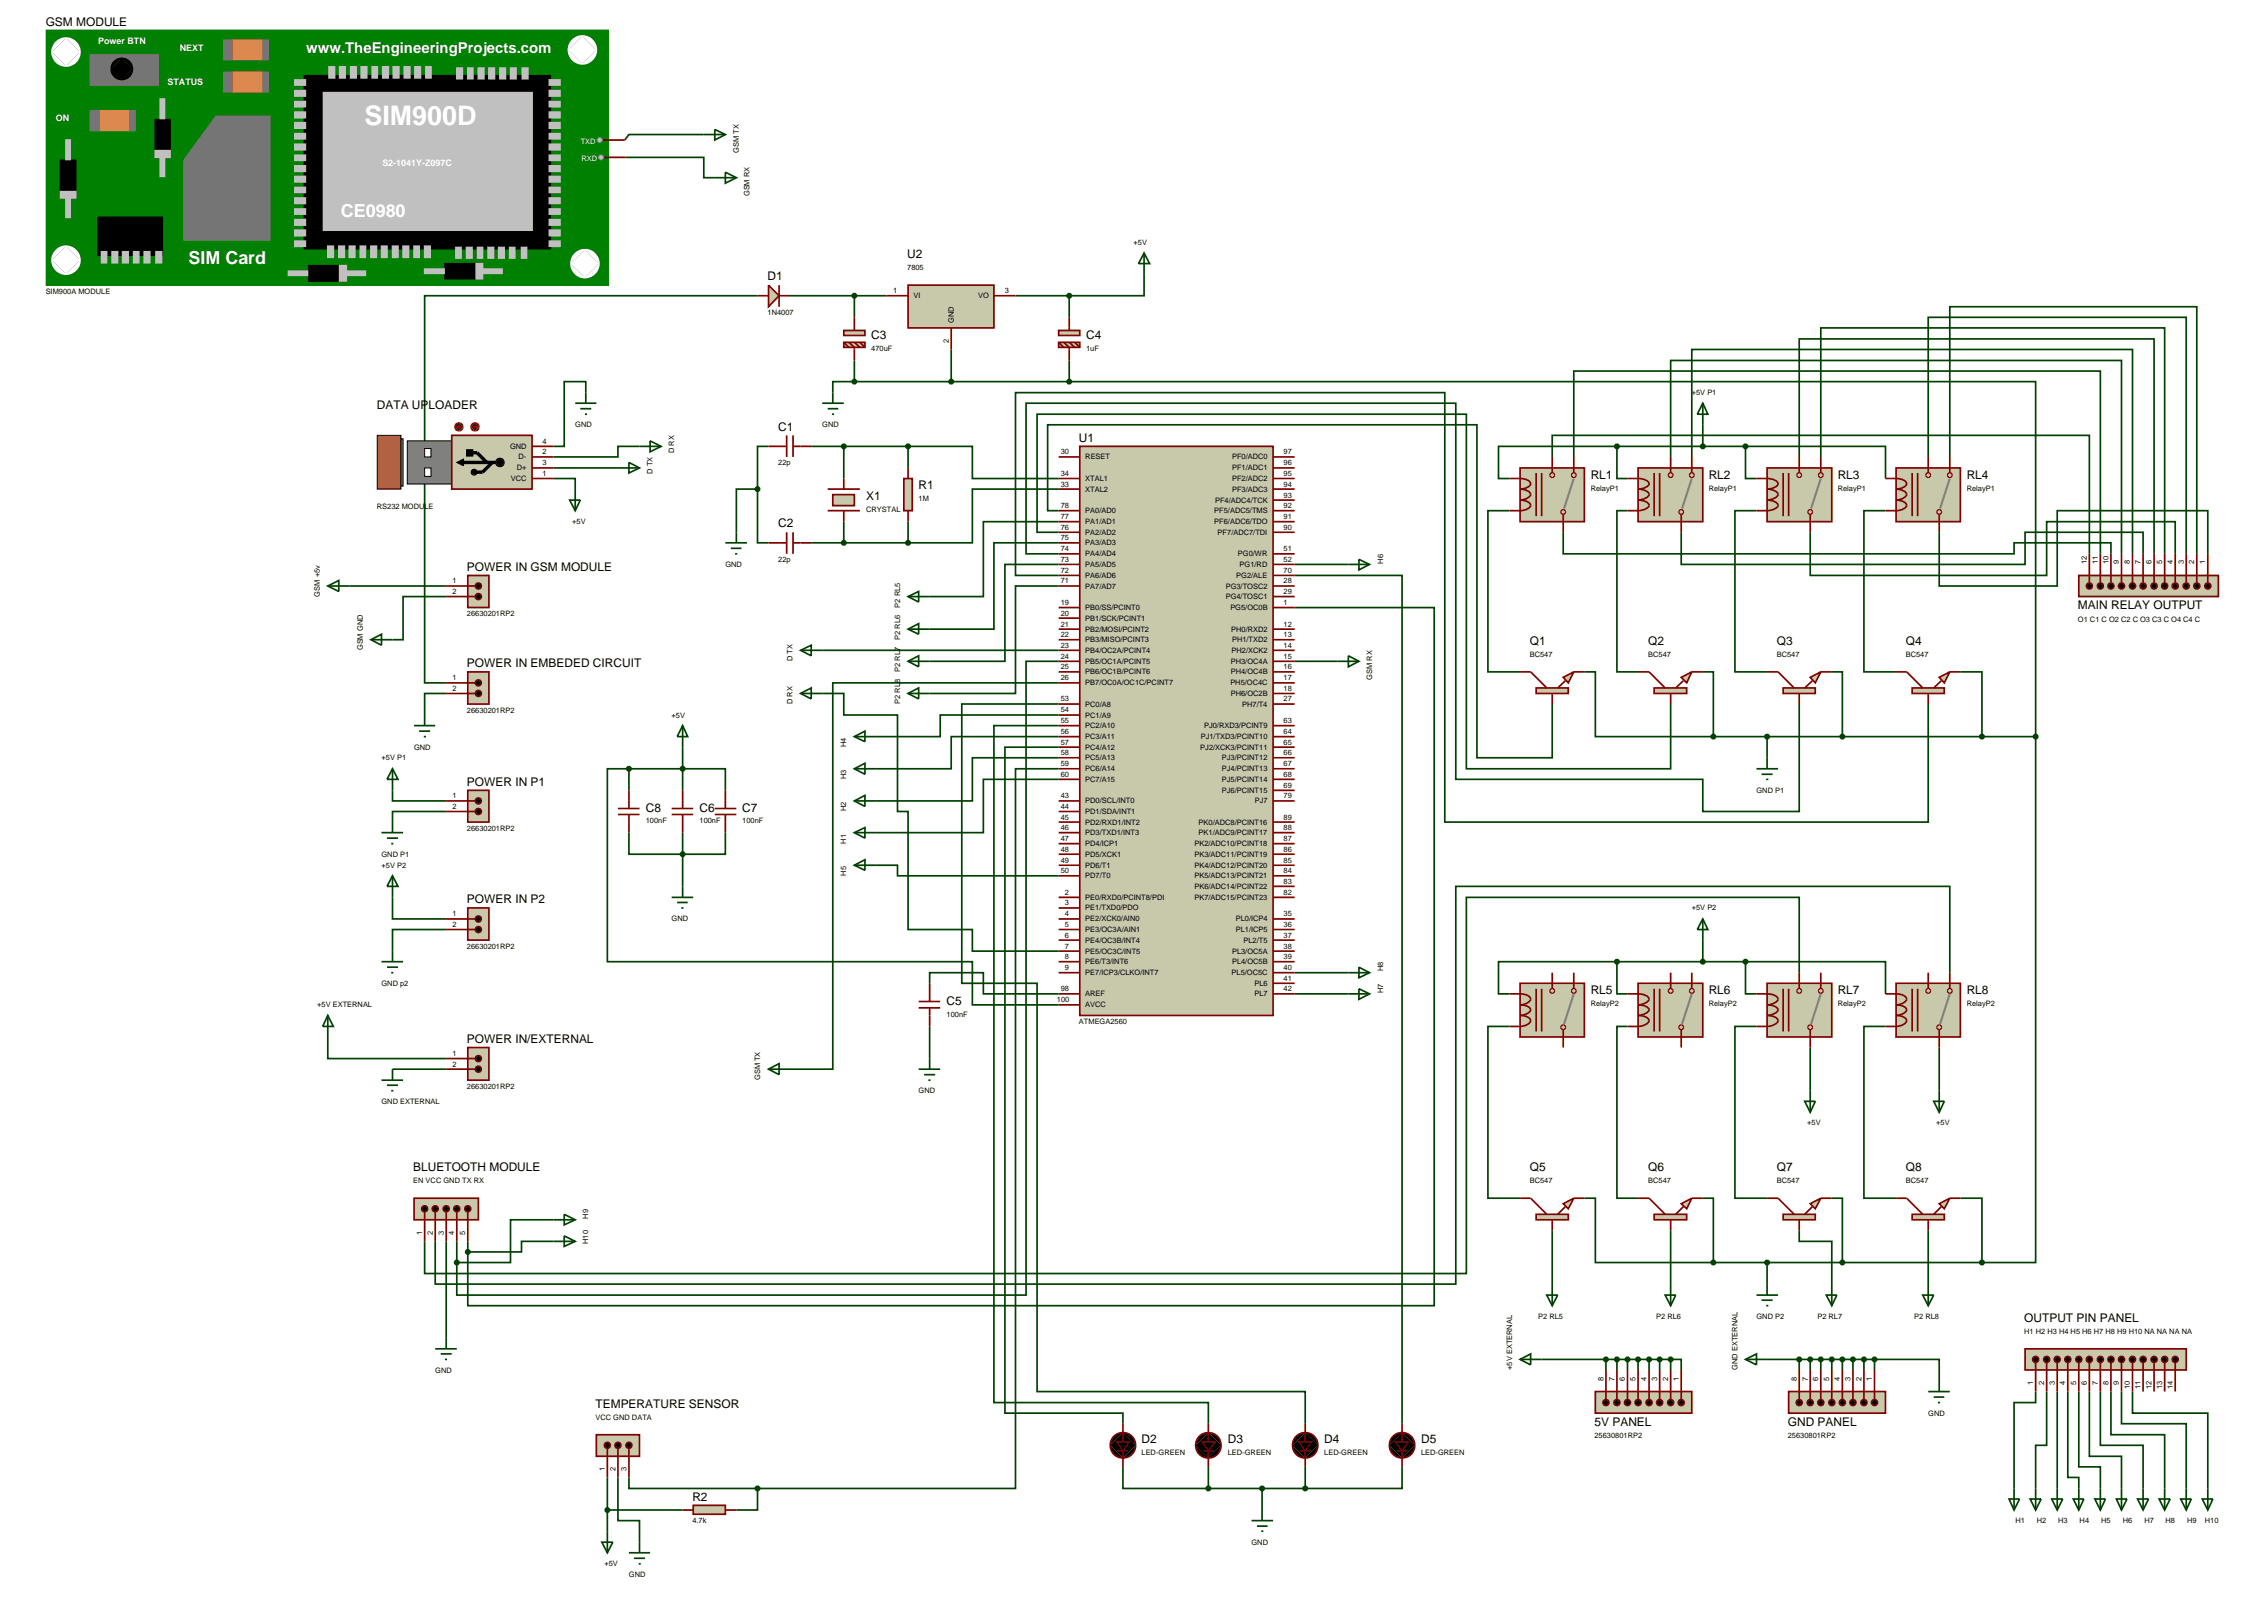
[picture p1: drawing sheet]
<svg xmlns="http://www.w3.org/2000/svg" width="536mm" height="384mm" viewBox="0 0 536 384" stroke-linecap="round" stroke-linejoin="round" font-family="sans-serif">
<defs><g id="words">
<text font-size="6.3" fill="#fff" x="86.2" y="29.4">SIM900D</text>
<g font-size="4.2" fill="#fff">
<text x="80.6" y="51.3">CE0980</text>
<text x="44.6" y="62.4">SIM Card</text>
</g>
<text font-size="3.5" fill="#fff" x="72.4" y="12.6">www.TheEngineeringProjects.com</text>
<g font-size="2.8">
<text x="10.8" y="6.1">GSM MODULE</text>
<text x="214.5" y="61.1">U2</text>
<text x="181.5" y="66.3">D1</text>
<text x="206" y="80.1">C3</text>
<text x="256.8" y="80.1">C4</text>
<text x="89.1" y="96.8">DATA UPLOADER</text>
<text x="184" y="101.8">C1</text>
<text x="255.1" y="104.4">U1</text>
<text x="376.1" y="113.2">RL1</text>
<text x="404" y="113.2">RL2</text>
<text x="434.5" y="113.2">RL3</text>
<text x="465" y="113.2">RL4</text>
<text x="204.8" y="118.2">X1</text>
<text x="217.2" y="115.7">R1</text>
<text x="184" y="124.7">C2</text>
<text x="110.4" y="134.9">POWER IN GSM MODULE</text>
<text x="491.3" y="144.1">MAIN RELAY OUTPUT</text>
<text x="361.7" y="152.5">Q1</text>
<text x="389.7" y="152.5">Q2</text>
<text x="420.1" y="152.5">Q3</text>
<text x="450.6" y="152.5">Q4</text>
<text x="110.4" y="157.7">POWER IN EMBEDED CIRCUIT</text>
<text x="110.4" y="185.7">POWER IN P1</text>
<text x="152.7" y="191.9">C8</text>
<text x="165.4" y="191.9">C6</text>
<text x="175.5" y="191.9">C7</text>
<text x="110.4" y="213.5">POWER IN P2</text>
<text x="223.8" y="237.5">C5</text>
<text x="376.1" y="235">RL5</text>
<text x="404" y="235">RL6</text>
<text x="434.5" y="235">RL7</text>
<text x="465" y="235">RL8</text>
<text x="110.4" y="246.5">POWER IN/EXTERNAL</text>
<text x="97.7" y="276.9">BLUETOOTH MODULE</text>
<text x="361.7" y="276.9">Q5</text>
<text x="389.7" y="276.9">Q6</text>
<text x="420.1" y="276.9">Q7</text>
<text x="450.6" y="276.9">Q8</text>
<text x="478.6" y="312.5">OUTPUT PIN PANEL</text>
<text x="140.8" y="332.8">TEMPERATURE SENSOR</text>
<text x="269.9" y="341.2">D2</text>
<text x="290.3" y="341.2">D3</text>
<text x="313.1" y="341.2">D4</text>
<text x="336" y="341.2">D5</text>
<text x="377" y="337">5V PANEL</text>
<text x="422.7" y="337">GND PANEL</text>
<text x="163.7" y="354.7">R2</text>
</g>
<g font-size="2.1" fill="#fff">
<text x="23.2" y="10.3">Power BTN</text>
<text x="42.5" y="12.1">NEXT</text>
<text x="39.6" y="20">STATUS</text>
<text x="13.2" y="28.6">ON</text>
<text x="90.4" y="39.3">S2-1041Y-Z097C</text>
</g>
<g font-size="1.8" fill="#fff">
<text x="137.3" y="34">TXD</text>
<text x="137.5" y="38">RXD</text>
</g>
<g font-size="1.8">
<text x="174.7" y="36.1" transform="rotate(-90 174.7 36.1)">GSM TX</text>
<text x="177.2" y="46.4" transform="rotate(-90 177.2 46.4)">GSM RX</text>
<text x="268" y="57.8">+5V</text>
<text x="214.5" y="63.9">7805</text>
<text x="10.8" y="69.4">SIM900A MODULE</text>
<text x="211.2" y="69.3">1</text>
<text x="216" y="70.5">VI</text>
<text x="231.3" y="70.5">VO</text>
<text x="237.6" y="69.3">3</text>
<text x="181.5" y="74.5">1N4007</text>
<text x="225.5" y="76.3" transform="rotate(-90 225.5 76.3)">GND</text>
<text x="206" y="83">470uF</text>
<text x="224.3" y="81.1" transform="rotate(-90 224.3 81.1)">2</text>
<text x="256.8" y="83">1uF</text>
<text x="400" y="93.4">+5V P1</text>
<text x="136" y="101">GND</text>
<text x="194.4" y="101">GND</text>
<text x="120.6" y="106.1">GND</text>
<text x="128.3" y="107.4">2</text>
<text x="128.3" y="104.9">4</text>
<text x="159.4" y="107.1" transform="rotate(-90 159.4 107.1)">D RX</text>
<text x="250.8" y="107.4">30</text>
<text x="303.5" y="107.4">97</text>
<text x="120.8" y="113.7">VCC</text>
<text x="122.2" y="111.2">D+</text>
<text x="122.6" y="108.6">D-</text>
<text x="128.3" y="112.5">1</text>
<text x="128.3" y="110">3</text>
<text x="154.3" y="112" transform="rotate(-90 154.3 112)">D TX</text>
<text x="184" y="110">22p</text>
<text x="250.8" y="112.5">34</text>
<text x="256.6" y="108.6">RESET</text>
<text x="256.6" y="113.7">XTAL1</text>
<text x="291.3" y="113.7">PF2/ADC2</text>
<text x="291.3" y="111.2">PF1/ADC1</text>
<text x="291.3" y="108.6">PF0/ADC0</text>
<text x="303.5" y="112.5">95</text>
<text x="303.5" y="110">96</text>
<text x="217.2" y="118.5">1M</text>
<text x="250.8" y="115">33</text>
<text x="256.6" y="116.2">XTAL2</text>
<text x="287.3" y="118.8">PF4/ADC4/TCK</text>
<text x="291.3" y="116.2">PF3/ADC3</text>
<text x="303.5" y="117.6">93</text>
<text x="303.5" y="115">94</text>
<text x="376.1" y="116">RelayP1</text>
<text x="404" y="116">RelayP1</text>
<text x="434.5" y="116">RelayP1</text>
<text x="465" y="116">RelayP1</text>
<text x="89.1" y="120.3">RS232 MODULE</text>
<text x="135.3" y="123.9">+5V</text>
<text x="204.8" y="121.1">CRYSTAL</text>
<text x="250.8" y="125.2">76</text>
<text x="250.8" y="122.7">77</text>
<text x="250.8" y="120.1">78</text>
<text x="256.6" y="123.9">PA1/AD1</text>
<text x="256.6" y="121.3">PA0/AD0</text>
<text x="287.1" y="123.9">PF6/ADC6/TDO</text>
<text x="287.1" y="121.3">PF5/ADC5/TMS</text>
<text x="303.5" y="125.2">90</text>
<text x="303.5" y="122.7">91</text>
<text x="303.5" y="120.1">92</text>
<text x="250.8" y="130.3">74</text>
<text x="250.8" y="127.7">75</text>
<text x="256.6" y="131.5">PA4/AD4</text>
<text x="256.6" y="128.9">PA3/AD3</text>
<text x="256.6" y="126.4">PA2/AD2</text>
<text x="287.9" y="126.4">PF7/ADC7/TDI</text>
<text x="292.7" y="131.5">PG0/WR</text>
<text x="303.5" y="130.3">51</text>
<text x="107" y="137.9">1</text>
<text x="171.5" y="134">GND</text>
<text x="184" y="132.9">22p</text>
<text x="250.8" y="137.9">71</text>
<text x="250.8" y="135.4">72</text>
<text x="250.8" y="132.8">73</text>
<text x="256.6" y="136.6">PA6/AD6</text>
<text x="256.6" y="134">PA5/AD5</text>
<text x="292.3" y="136.6">PG2/ALE</text>
<text x="293.1" y="134">PG1/RD</text>
<text x="303.5" y="137.9">28</text>
<text x="303.5" y="132.8">52</text>
<text x="303.5" y="135.4">70</text>
<text x="327" y="133.2" transform="rotate(-90 327 133.2)">H6</text>
<text x="493.4" y="133.4" transform="rotate(-90 493.4 133.4)">12</text>
<text x="496" y="133.4" transform="rotate(-90 496 133.4)">11</text>
<text x="498.5" y="133.4" transform="rotate(-90 498.5 133.4)">10</text>
<text x="501" y="133.4" transform="rotate(-90 501 133.4)">9</text>
<text x="503.6" y="133.4" transform="rotate(-90 503.6 133.4)">8</text>
<text x="506.1" y="133.4" transform="rotate(-90 506.1 133.4)">7</text>
<text x="508.7" y="133.4" transform="rotate(-90 508.7 133.4)">6</text>
<text x="511.2" y="133.4" transform="rotate(-90 511.2 133.4)">5</text>
<text x="513.7" y="133.4" transform="rotate(-90 513.7 133.4)">4</text>
<text x="516.3" y="133.4" transform="rotate(-90 516.3 133.4)">3</text>
<text x="518.8" y="133.4" transform="rotate(-90 518.8 133.4)">2</text>
<text x="521.4" y="133.4" transform="rotate(-90 521.4 133.4)">1</text>
<text x="75.6" y="141" transform="rotate(-90 75.6 141)">GSM +5v</text>
<text x="107" y="140.4">2</text>
<text x="212.8" y="143.6" transform="rotate(-90 212.8 143.6)">P2 RL5</text>
<text x="250.8" y="143">19</text>
<text x="256.6" y="139.1">PA7/AD7</text>
<text x="289.8" y="139.1">PG3/TOSC2</text>
<text x="289.8" y="141.6">PG4/TOSC1</text>
<text x="303.5" y="143">1</text>
<text x="303.5" y="140.4">29</text>
<text x="110.4" y="145.6">26630201RP2</text>
<text x="250.8" y="145.5">20</text>
<text x="250.8" y="148.1">21</text>
<text x="256.6" y="144.2">PB0/SS/PCINT0</text>
<text x="256.6" y="146.7">PB1/SCK/PCINT1</text>
<text x="256.6" y="149.3">PB2/MOSI/PCINT2</text>
<text x="290.9" y="144.2">PG5/OC0B</text>
<text x="291.1" y="149.3">PH0/RXD2</text>
<text x="303.5" y="148.1">12</text>
<text x="491.3" y="146.9">O1 C1 C O2 C2 C O3 C3 C O4 C4 C</text>
<text x="85.8" y="153.7" transform="rotate(-90 85.8 153.7)">GSM GND</text>
<text x="212.8" y="151.2" transform="rotate(-90 212.8 151.2)">P2 RL6</text>
<text x="250.8" y="150.6">22</text>
<text x="250.8" y="153.1">23</text>
<text x="250.8" y="155.7">24</text>
<text x="256.6" y="151.8">PB3/MISO/PCINT3</text>
<text x="256.6" y="154.3">PB4/OC2A/PCINT4</text>
<text x="291.2" y="154.3">PH2/XCK2</text>
<text x="291.3" y="151.8">PH1/TXD2</text>
<text x="303.5" y="150.6">13</text>
<text x="303.5" y="153.1">14</text>
<text x="303.5" y="155.7">15</text>
<text x="361.7" y="155.3">BC547</text>
<text x="389.7" y="155.3">BC547</text>
<text x="420.1" y="155.3">BC547</text>
<text x="450.6" y="155.3">BC547</text>
<text x="107" y="160.8">1</text>
<text x="187.4" y="156.3" transform="rotate(-90 187.4 156.3)">D TX</text>
<text x="212.8" y="158.8" transform="rotate(-90 212.8 158.8)">P2 RL7</text>
<text x="250.8" y="158.2">25</text>
<text x="250.8" y="160.8">26</text>
<text x="256.6" y="156.9">PB5/OC1A/PCINT5</text>
<text x="256.6" y="159.4">PB6/OC1B/PCINT6</text>
<text x="256.6" y="162">PB7/OC0A/OC1C/PCINT7</text>
<text x="290.9" y="162">PH5/OC4C</text>
<text x="291" y="156.9">PH3/OC4A</text>
<text x="291" y="159.4">PH4/OC4B</text>
<text x="303.5" y="158.2">16</text>
<text x="303.5" y="160.8">17</text>
<text x="324.4" y="160.7" transform="rotate(-90 324.4 160.7)">GSM RX</text>
<text x="107" y="163.3">2</text>
<text x="187.4" y="166.4" transform="rotate(-90 187.4 166.4)">D RX</text>
<text x="212.8" y="166.4" transform="rotate(-90 212.8 166.4)">P2 RL8</text>
<text x="250.8" y="165.8">53</text>
<text x="256.6" y="167">PC0/A8</text>
<text x="291" y="164.5">PH6/OC2B</text>
<text x="293.7" y="167">PH7/T4</text>
<text x="303.5" y="163.3">18</text>
<text x="303.5" y="165.8">27</text>
<text x="110.4" y="168.5">26630201RP2</text>
<text x="158.8" y="169.6">+5V</text>
<text x="250.8" y="168.4">54</text>
<text x="250.8" y="170.9">55</text>
<text x="250.8" y="173.5">56</text>
<text x="256.6" y="169.6">PC1/A9</text>
<text x="256.6" y="172.1">PC2/A10</text>
<text x="284.7" y="172.1">PJ0/RXD3/PCINT9</text>
<text x="303.5" y="170.9">63</text>
<text x="303.5" y="173.5">64</text>
<text x="90.2" y="179.7">+5V P1</text>
<text x="97.9" y="177.2">GND</text>
<text x="200.1" y="176.6" transform="rotate(-90 200.1 176.6)">H4</text>
<text x="250.8" y="176">57</text>
<text x="250.8" y="178.5">58</text>
<text x="256.6" y="174.7">PC3/A11</text>
<text x="256.6" y="177.2">PC4/A12</text>
<text x="256.6" y="179.7">PC5/A13</text>
<text x="283.8" y="177.2">PJ2/XCK3/PCINT11</text>
<text x="283.9" y="174.7">PJ1/TXD3/PCINT10</text>
<text x="288.9" y="179.7">PJ3/PCINT12</text>
<text x="303.5" y="176">65</text>
<text x="303.5" y="178.5">66</text>
<text x="200.1" y="184.2" transform="rotate(-90 200.1 184.2)">H3</text>
<text x="250.8" y="181.1">59</text>
<text x="250.8" y="183.6">60</text>
<text x="256.6" y="182.3">PC6/A14</text>
<text x="256.6" y="184.8">PC7/A15</text>
<text x="288.9" y="182.3">PJ4/PCINT13</text>
<text x="288.9" y="184.8">PJ5/PCINT14</text>
<text x="303.5" y="181.1">67</text>
<text x="303.5" y="183.6">68</text>
<text x="107" y="188.7">1</text>
<text x="107" y="191.2">2</text>
<text x="200.1" y="191.8" transform="rotate(-90 200.1 191.8)">H2</text>
<text x="250.8" y="188.7">43</text>
<text x="250.8" y="191.2">44</text>
<text x="256.6" y="189.9">PD0/SCL/INT0</text>
<text x="288.9" y="187.4">PJ6/PCINT15</text>
<text x="296.7" y="189.9">PJ7</text>
<text x="303.5" y="186.2">69</text>
<text x="303.5" y="188.7">79</text>
<text x="415.3" y="187.4">GND P1</text>
<text x="110.4" y="196.3">26630201RP2</text>
<text x="152.7" y="194.6">100nF</text>
<text x="165.4" y="194.6">100nF</text>
<text x="175.5" y="194.6">100nF</text>
<text x="250.8" y="193.7">45</text>
<text x="250.8" y="196.2">46</text>
<text x="256.6" y="192.4">PD1/SDA/INT1</text>
<text x="256.6" y="194.9">PD2/RXD1/INT2</text>
<text x="256.6" y="197.4">PD3/TXD1/INT3</text>
<text x="283.4" y="197.4">PK1/ADC9/PCINT17</text>
<text x="283.4" y="194.9">PK0/ADC8/PCINT16</text>
<text x="303.5" y="196.2">88</text>
<text x="303.5" y="193.7">89</text>
<text x="90.2" y="202.5">GND P1</text>
<text x="200.1" y="199.4" transform="rotate(-90 200.1 199.4)">H1</text>
<text x="250.8" y="198.8">47</text>
<text x="250.8" y="201.3">48</text>
<text x="250.8" y="203.9">49</text>
<text x="256.6" y="200">PD4/ICP1</text>
<text x="256.6" y="202.5">PD5/XCK1</text>
<text x="282.4" y="202.5">PK3/ADC11/PCINT19</text>
<text x="282.4" y="200">PK2/ADC10/PCINT18</text>
<text x="303.5" y="203.9">85</text>
<text x="303.5" y="201.3">86</text>
<text x="303.5" y="198.8">87</text>
<text x="90.2" y="205.1">+5V P2</text>
<text x="200.1" y="207" transform="rotate(-90 200.1 207)">H5</text>
<text x="250.8" y="206.4">50</text>
<text x="256.6" y="205.1">PD6/T1</text>
<text x="256.6" y="207.6">PD7/T0</text>
<text x="282.4" y="207.6">PK5/ADC13/PCINT21</text>
<text x="282.4" y="205.1">PK4/ADC12/PCINT20</text>
<text x="303.5" y="208.9">83</text>
<text x="303.5" y="206.4">84</text>
<text x="251.8" y="211.5">2</text>
<text x="251.8" y="214">3</text>
<text x="256.6" y="212.7">PE0/RXD0/PCINT8/PDI</text>
<text x="256.6" y="215.2">PE1/TXD0/PDO</text>
<text x="282.4" y="212.7">PK7/ADC15/PCINT23</text>
<text x="282.4" y="210.1">PK6/ADC14/PCINT22</text>
<text x="303.5" y="211.5">82</text>
<text x="400" y="215.2">+5V P2</text>
<text x="107" y="216.6">1</text>
<text x="107" y="219.1">2</text>
<text x="158.8" y="217.8">GND</text>
<text x="251.8" y="216.6">4</text>
<text x="251.8" y="219.1">5</text>
<text x="251.8" y="221.6">6</text>
<text x="256.6" y="217.8">PE2/XCK0/AIN0</text>
<text x="256.6" y="220.3">PE3/OC3A/AIN1</text>
<text x="292.2" y="217.8">PL0/ICP4</text>
<text x="292.2" y="220.3">PL1/ICP5</text>
<text x="303.5" y="216.6">35</text>
<text x="303.5" y="219.1">36</text>
<text x="303.5" y="221.6">37</text>
<text x="110.4" y="224.2">26630201RP2</text>
<text x="251.8" y="224.2">7</text>
<text x="251.8" y="226.7">8</text>
<text x="256.6" y="222.8">PE4/OC3B/INT4</text>
<text x="256.6" y="225.4">PE5/OC3C/INT5</text>
<text x="256.6" y="227.9">PE6/T3/INT6</text>
<text x="291.3" y="225.4">PL3/OC5A</text>
<text x="291.3" y="227.9">PL4/OC5B</text>
<text x="294" y="222.8">PL2/T5</text>
<text x="303.5" y="224.2">38</text>
<text x="303.5" y="226.7">39</text>
<text x="90.2" y="233">GND p2</text>
<text x="251.8" y="229.3">9</text>
<text x="256.6" y="230.5">PE7/ICP3/CLKO/INT7</text>
<text x="291.2" y="230.5">PL5/OC5C</text>
<text x="296.6" y="233">PL6</text>
<text x="303.5" y="229.3">40</text>
<text x="303.5" y="231.8">41</text>
<text x="327" y="229.6" transform="rotate(-90 327 229.6)">H8</text>
<text x="75" y="238.1">+5V EXTERNAL</text>
<text x="249.9" y="236.9">100</text>
<text x="250.8" y="234.3">98</text>
<text x="256.6" y="235.5">AREF</text>
<text x="256.6" y="238.1">AVCC</text>
<text x="296.6" y="235.5">PL7</text>
<text x="303.5" y="234.3">42</text>
<text x="327" y="234.7" transform="rotate(-90 327 234.7)">H7</text>
<text x="376.1" y="237.8">RelayP2</text>
<text x="404" y="237.8">RelayP2</text>
<text x="434.5" y="237.8">RelayP2</text>
<text x="465" y="237.8">RelayP2</text>
<text x="223.8" y="240.3">100nF</text>
<text x="255.1" y="242">ATMEGA2560</text>
<text x="107" y="249.6">1</text>
<text x="107" y="252.1">2</text>
<text x="110.4" y="257.3">26630201RP2</text>
<text x="179.7" y="255.3" transform="rotate(-90 179.7 255.3)">GSM TX</text>
<text x="90.2" y="260.9">GND EXTERNAL</text>
<text x="217.2" y="258.4">GND</text>
<text x="427.3" y="266">+5V</text>
<text x="457.8" y="266">+5V</text>
<text x="97.7" y="279.7">EN VCC GND TX RX</text>
<text x="361.7" y="279.7">BC547</text>
<text x="389.7" y="279.7">BC547</text>
<text x="420.1" y="279.7">BC547</text>
<text x="450.6" y="279.7">BC547</text>
<text x="139.1" y="288" transform="rotate(-90 139.1 288)">H9</text>
<text x="99.8" y="291.8" transform="rotate(-90 99.8 291.8)">1</text>
<text x="102.3" y="291.8" transform="rotate(-90 102.3 291.8)">2</text>
<text x="104.9" y="291.8" transform="rotate(-90 104.9 291.8)">3</text>
<text x="107.4" y="291.8" transform="rotate(-90 107.4 291.8)">4</text>
<text x="110" y="291.8" transform="rotate(-90 110 291.8)">5</text>
<text x="139.1" y="294" transform="rotate(-90 139.1 294)">H10</text>
<text x="363.7" y="311.7">P2 RL5</text>
<text x="391.6" y="311.7">P2 RL6</text>
<text x="415.3" y="311.7">GND P2</text>
<text x="429.7" y="311.7">P2 RL7</text>
<text x="452.6" y="311.7">P2 RL8</text>
<text x="478.6" y="315.3">H1 H2 H3 H4 H5 H6 H7 H8 H9 H10 NA NA NA NA</text>
<text x="357.5" y="323.8" transform="rotate(-90 357.5 323.8)">+5V EXTERNAL</text>
<text x="410.8" y="323.8" transform="rotate(-90 410.8 323.8)">GND EXTERNAL</text>
<text x="102.9" y="324.4">GND</text>
<text x="379.1" y="326.4" transform="rotate(-90 379.1 326.4)">8</text>
<text x="381.7" y="326.4" transform="rotate(-90 381.7 326.4)">7</text>
<text x="384.2" y="326.4" transform="rotate(-90 384.2 326.4)">6</text>
<text x="386.7" y="326.4" transform="rotate(-90 386.7 326.4)">5</text>
<text x="389.3" y="326.4" transform="rotate(-90 389.3 326.4)">4</text>
<text x="391.8" y="326.4" transform="rotate(-90 391.8 326.4)">3</text>
<text x="394.4" y="326.4" transform="rotate(-90 394.4 326.4)">2</text>
<text x="396.9" y="326.4" transform="rotate(-90 396.9 326.4)">1</text>
<text x="424.8" y="326.4" transform="rotate(-90 424.8 326.4)">8</text>
<text x="427.4" y="326.4" transform="rotate(-90 427.4 326.4)">7</text>
<text x="429.9" y="326.4" transform="rotate(-90 429.9 326.4)">6</text>
<text x="432.5" y="326.4" transform="rotate(-90 432.5 326.4)">5</text>
<text x="435" y="326.4" transform="rotate(-90 435 326.4)">4</text>
<text x="437.5" y="326.4" transform="rotate(-90 437.5 326.4)">3</text>
<text x="440.1" y="326.4" transform="rotate(-90 440.1 326.4)">2</text>
<text x="442.6" y="326.4" transform="rotate(-90 442.6 326.4)">1</text>
<text x="480.7" y="327.4" transform="rotate(-90 480.7 327.4)">1</text>
<text x="483.3" y="327.4" transform="rotate(-90 483.3 327.4)">2</text>
<text x="485.8" y="327.4" transform="rotate(-90 485.8 327.4)">3</text>
<text x="488.3" y="327.4" transform="rotate(-90 488.3 327.4)">4</text>
<text x="490.9" y="327.4" transform="rotate(-90 490.9 327.4)">5</text>
<text x="493.4" y="327.4" transform="rotate(-90 493.4 327.4)">6</text>
<text x="496" y="327.4" transform="rotate(-90 496 327.4)">7</text>
<text x="498.5" y="327.4" transform="rotate(-90 498.5 327.4)">8</text>
<text x="501" y="327.4" transform="rotate(-90 501 327.4)">9</text>
<text x="503.6" y="328.4" transform="rotate(-90 503.6 328.4)">10</text>
<text x="506.1" y="328.4" transform="rotate(-90 506.1 328.4)">11</text>
<text x="508.7" y="328.4" transform="rotate(-90 508.7 328.4)">12</text>
<text x="511.2" y="328.4" transform="rotate(-90 511.2 328.4)">13</text>
<text x="513.7" y="328.4" transform="rotate(-90 513.7 328.4)">14</text>
<text x="140.8" y="335.6">VCC GND DATA</text>
<text x="455.9" y="334.6">GND</text>
<text x="377" y="339.8">25630801RP2</text>
<text x="422.7" y="339.8">25630801RP2</text>
<text x="143" y="347.7" transform="rotate(-90 143 347.7)">1</text>
<text x="145.5" y="347.7" transform="rotate(-90 145.5 347.7)">2</text>
<text x="148.1" y="347.7" transform="rotate(-90 148.1 347.7)">3</text>
<text x="269.9" y="344">LED-GREEN</text>
<text x="290.3" y="344">LED-GREEN</text>
<text x="313.1" y="344">LED-GREEN</text>
<text x="336" y="344">LED-GREEN</text>
<text x="163.7" y="359.9">4.7k</text>
<text x="476.5" y="360">H1</text>
<text x="481.6" y="360">H2</text>
<text x="486.6" y="360">H3</text>
<text x="491.7" y="360">H4</text>
<text x="496.8" y="360">H5</text>
<text x="501.9" y="360">H6</text>
<text x="507" y="360">H7</text>
<text x="512" y="360">H8</text>
<text x="517.1" y="360">H9</text>
<text x="521.3" y="360">H10</text>
<text x="295.9" y="365.1">GND</text>
<text x="142.9" y="370.2">+5V</text>
<text x="148.7" y="372.7">GND</text>
</g>
</g></defs>
<g fill="none" stroke="#004000" stroke-width=".4">
<path d="M147.9 37.2h18.5v4.8h2.6M166.4 31.8h-17.7l-1 1.3M179.1 69.9h-78.7v91.5h5.1M186.8 69.9h22.8M202 69.9v5.1M240.1 69.9h12.7M252.8 69.9v5.1M270.5 64.8v5.1h-17.7M138.5 92.8v-2.6h-5.1v15.3h-2.5M202 90.2h-5.1v2.6M202 85.2v5M202 90.2h50.8"/>
<path d="M224.9 82.6v7.6M252.8 90.2h228.5v83.9M252.8 85.2v5M130.9 113.1h5.1v2.5M130.9 110.6h15.2M151.2 105.5h-5.1v2.5h-15.2M179.1 115.6v12.7h2.6M179.1 115.6h-5v10.2M181.7 105.5h-2.6v10.1M191.8 105.5h22.9M199.5 105.5v7.6M214.7 105.5h15.2v7.6h20.4"/>
<path d="M214.7 105.5v5.1M250.3 115.6h-20.4v12.7h-15.2M367 108v-5.1h127v28M372.1 108v-20.3h124.5v43.2M382.3 105.5h-28v7.6h2.6M382.3 105.5v7.6h2.5M382.3 105.5h30.4M395 108v-22.8h106.6v45.7M400 108v-25.4h104.2v48.3M402.6 100.4v5.1M412.7 105.5h33.1v7.6M412.7 105.5v7.6h2.6"/>
<path d="M425.4 108v-27.9h83.9v50.8M430.5 108v-30.5h81.3v53.4M455.9 108v-33h61v55.9M461 108v-35.5h58.4v58.4M82.6 138.5h22.9M191.8 128.3h22.9M199.5 123.3v5M214.7 123.3v5M250.3 120.7h-2.6v-20.3h101.5v78.7h17.8v-12.7M250.3 125.8h-5.1v-27.9h101.5v83.8h48.3v-15.3M250.3 130.9h-7.7v-35.6h101.6v88.9h58.4v7.6h22.8v-25.4M250.3 136h-10.2v-43.2h101.5v101.5h114.3v-27.9"/>
<path d="M250.3 123.3h-17.8v17.7h-12.7M250.3 128.3h-15.3v20.4h-15.2M250.3 133.4h-12.7v22.9h-17.8M250.3 138.5h-10.2v25.4h-20.3M306.1 136h25.4v200.5M306.1 133.4h12.7M356.9 120.7h-5.1v38.1h7.6M369.6 125.8v5.1h106.6v-2.6h22.9v2.6M384.8 120.7h-2.5v38.1h5M397.5 125.8v7.6h81.3v-7.6h27.9v5.1M415.3 120.7h-5.1v38.1h7.6M428 125.8v10.2h55.9v-12.7h30.4v7.6"/>
<path d="M445.8 120.7h-5.1v38.1h7.6M458.5 125.8v12.7h27.9v-17.8h35.6v10.2M105.5 141h-10.2v10.2h-2.5M194.4 153.7h55.9M250.3 156.3h-7.7v149.8h-134.6v-7.7M306.1 143.6h33v165h-228.5v-12.7M306.1 156.3h10.1M374.6 158.8h2.6v15.3h27.9M402.6 158.8h2.5v15.3M433.1 158.8h2.5v15.3M463.5 158.8h5.1v15.3M105.5 163.9h-5.1v5.1"/>
<path d="M161.4 176.6v10.2M194.4 163.9h5.1v5.1h12.7v22.8h2.5v27.9h15.2v5.1h20.4M250.3 176.6h-12.7v157.4h27.9v2.5M250.3 171.5h-15.3v160h50.7v5M250.3 166.4h-22.9v66h17.8v96.5h63.4v7.6M250.3 179.1h-20.4v10.2h-22.8M250.3 174.1h-25.4v7.6h-17.8M250.3 169h-28v5.1h-15.2M250.3 161.4h-53.4v91.3h-10.1M405.1 174.1h76.2M417.8 174.1v5M481.3 174.1v124.3h-12.7"/>
<path d="M92.8 186.8v2.5h12.7M105.5 191.8h-12.7v2.5M148.7 181.7h22.8v5.1M148.7 196.8v5.1h22.8v-5.1M148.7 181.7h-5.1v45.6h86.3v10.2h20.4M148.7 181.7v5.1M161.4 196.8v12.7M250.3 181.7h-10.2v170.1h-61M250.3 184.2h-17.8v12.6h-25.4M92.8 212.1v5.1h12.7M105.5 219.7h-12.7v5.1M207.1 204.5h5.1v2.5h38.1"/>
<path d="M219.8 232.4v-2.5h12.7v5h17.8M306.1 234.9h12.7M306.1 229.9h12.7M382.3 227.3h-28v7.6h2.6M382.3 227.3v7.6h2.5M382.3 227.3h30.4M402.6 222.2v5.1M412.7 227.3h33.1v7.6M412.7 227.3v7.6h2.6M425.4 229.9v-17.8h-78.7v88.9h-246.3v-7.6M461 229.9v-20.4h-116.8v94h-241.3v-10.1M77.5 245.1v5.1h28"/>
<path d="M92.8 252.7h12.7M219.8 242.6v7.6M356.9 242.6h-5.1v40.6h7.6M384.8 242.6h-2.5v40.6h5M415.3 242.6h-5.1v40.6h7.6M428 247.6v10.2M445.8 242.6h-5.1v40.6h7.6M458.5 247.6v10.2M105.5 293.4v22.8M108 293.4v5M110.6 293.4v2.5M130.9 288.3h-10.2v10.1h-12.7"/>
<path d="M130.9 293.4h-7.6v2.5h-12.7M367 290.8v12.7M374.6 283.2h2.6v15.2h27.9M395 290.8v12.7M402.6 283.2h2.5v15.2M405.1 298.4h63.5M417.8 298.4v5.1M425.4 290.8v2.6h7.7v10.1M433.1 283.2h2.5v15.2M455.9 290.8v12.7M463.5 283.2h5.1v15.2M364.5 321.3h30.5"/>
<path d="M379.7 321.3v2.5M382.3 321.3v2.5M384.8 321.3v2.5M387.3 321.3v2.5M389.9 321.3v2.5M392.4 321.3v2.5M395 321.3h2.5v2.5M395 321.3v2.5M417.8 321.3h25.4M425.4 321.3v2.5M428 321.3v2.5M430.5 321.3v2.5"/>
<path d="M433.1 321.3v2.5M435.6 321.3v2.5M438.1 321.3v2.5M440.7 321.3v2.5M443.2 321.3h15.3v5.1M443.2 321.3v2.5M481.3 328.9v2.6h-5.1v20.3M483.9 328.9v12.7h-2.6v10.2M486.4 328.9v22.9M488.9 328.9v20.3h2.6v2.6M491.5 328.9v17.8h5.1v5.1M494 328.9v15.3h7.6v7.6"/>
<path d="M496.6 328.9v12.7h10.1v10.2M499.1 328.9v10.2h12.7v12.7M501.6 328.9v7.6h15.3v15.3M504.2 328.9v5.1h17.8v17.8M143.6 349.2v12.7M143.6 356.9h17.8M146.1 349.2v10.2h5.1v5.1M148.7 349.2v2.6h30.4M179.1 351.8v5.1h-5M265.5 346.7v5.1h20.2M285.7 346.7v5.1M285.7 351.8h22.9"/>
<path d="M298.4 351.8v5.1M308.6 346.7v5.1M331.5 346.7v5.1h-22.9"/>
</g>
<path d="M255.3 105.5h45.7v134.5h-45.7z" fill="#c8c8aa" stroke="#800000" stroke-width=".4"/>
<g fill="none" stroke="#800000" stroke-width=".4">
<path d="M250.3 108h5M250.3 115.6h5M250.3 113.1h5M301 108h5.1M301 115.6h5.1M301 113.1h5.1M301 118.2h5.1M301 110.6h5.1M250.3 138.5h5M250.3 130.9h5M250.3 133.4h5M250.3 136h5"/>
<path d="M250.3 128.3h5M250.3 125.8h5M250.3 123.3h5M250.3 120.7h5M301 138.5h5.1M301 130.9h5.1M301 133.4h5.1M301 136h5.1M301 125.8h5.1M301 123.3h5.1M301 120.7h5.1M250.3 143.6h5"/>
<path d="M250.3 148.7h5M250.3 151.2h5M250.3 153.7h5M250.3 156.3h5M250.3 158.8h5M250.3 146.1h5M301 143.6h5.1M301 148.7h5.1M301 151.2h5.1M301 153.7h5.1M301 156.3h5.1M301 158.8h5.1"/>
<path d="M301 141h5.1M250.3 161.4h5M250.3 166.4h5M250.3 169h5M250.3 171.5h5M250.3 174.1h5M250.3 176.6h5M250.3 179.1h5M301 161.4h5.1M301 163.9h5.1M301 166.4h5.1M301 171.5h5.1"/>
<path d="M301 174.1h5.1M301 176.6h5.1M301 179.1h5.1M250.3 189.3h5M250.3 191.8h5M250.3 194.3h5M250.3 196.8h5M250.3 199.4h5M250.3 181.7h5M250.3 184.2h5M301 189.3h5.1M301 194.3h5.1"/>
<path d="M301 196.8h5.1M301 199.4h5.1M301 181.7h5.1M301 184.2h5.1M301 186.8h5.1M250.3 212.1h5M250.3 214.6h5M250.3 217.2h5M250.3 219.7h5M250.3 201.9h5M250.3 204.5h5M250.3 207h5"/>
<path d="M301 212.1h5.1M301 217.2h5.1M301 219.7h5.1M301 201.9h5.1M301 204.5h5.1M301 207h5.1M301 209.5h5.1M250.3 222.2h5M250.3 224.8h5M250.3 227.3h5M250.3 229.9h5M250.3 234.9h5"/>
<path d="M250.3 237.5h5M301 222.2h5.1M301 224.8h5.1M301 227.3h5.1M301 229.9h5.1M301 232.4h5.1M301 234.9h5.1"/>
</g>
<path d="M213.7 113.1h2v7.6h-2z" fill="#c8c8aa" stroke="#800000" stroke-width=".4"/>
<path d="M195.7 115.6h7.6M214.7 110.6v2.5M195.7 120.7h7.6M214.7 120.7v2.6" fill="none" stroke="#800000" stroke-width=".4"/>
<path d="M196.9 116.9h5.1v2.6h-5.1z" fill="#c8c8aa" stroke="#800000" stroke-width=".4"/>
<path d="M199.5 113.1v2.5M199.5 120.7v2.6" fill="none" stroke="#800000" stroke-width=".4"/>
<path d="M214.4 105.1l.3-.1-.5 .5zM214.7 105l.3 .1 .2 .4zM214.7 106l.5-.5-.2 .4zM214.2 105.5l.5 .5-.3-.1z" fill="#004000" stroke="#004000" stroke-width=".4"/>
<path d="M214.2 105.5l.5-.5 .5 .5-.5 .5z" fill="#004000"/>
<path d="M214.4 127.9l.3-.1-.5 .5zM214.7 127.8l.3 .1 .2 .4zM214.7 128.8l.5-.5-.2 .4zM214.2 128.3l.5 .5-.3-.1z" fill="#004000" stroke="#004000" stroke-width=".4"/>
<path d="M214.2 128.3l.5-.5 .5 .5-.5 .5z" fill="#004000"/>
<path d="M181.7 105.5h4.3M186 102.9v5.1M187.5 102.9v5.1M187.5 105.5h4.3M181.7 128.3h4.3M186 125.8v5.1M187.5 125.8v5.1M187.5 128.3h4.3" fill="none" stroke="#800000" stroke-width=".4"/>
<path d="M199.1 105.2l.4-.2-.5 .5zM199.5 105l.4 .2 .1 .3zM200 105.5l-.1 .3-.4 .2zM199 105.5l.5 .5-.3-.1z" fill="#004000" stroke="#004000" stroke-width=".4"/>
<path d="M199 105.5l.5-.5 .5 .5-.5 .5z" fill="#004000"/>
<path d="M199.1 128l.4-.2-.5 .5zM199.5 127.8l.3 .1 .2 .4zM200 128.3l-.1 .3-.4 .2zM199 128.3l.5 .5-.3-.1z" fill="#004000" stroke="#004000" stroke-width=".4"/>
<path d="M199 128.3l.5-.5 .5 .5-.5 .5z" fill="#004000"/>
<path d="M171.5 128.3h5.1M172.8 129.6h2.5M173.8 130.9h.5M174.1 125.8v2.5" fill="none" stroke="#004000" stroke-width=".4"/>
<path d="M178.8 115.2l.3-.1-.5 .5zM179.1 115.1l.3 .1 .2 .4zM179.6 115.6l-.2 .4-.3 .1zM178.6 115.6l.5 .5-.3-.1z" fill="#004000" stroke="#004000" stroke-width=".4"/>
<path d="M178.6 115.6l.5-.5 .5 .5-.5 .5z" fill="#004000"/>
<path d="M110.6 158.8h5v7.6h-5z" fill="#c8c8aa" stroke="#800000" stroke-width=".4"/>
<path d="M105.5 161.4h6.8M105.5 163.9h6.8" fill="none" stroke="#800000" stroke-width=".4"/>
<g fill="#000" stroke="#800000" stroke-width=".4">
<path d="M112.6 160.9l.5-.2-.7 .7zM113.1 160.7a.68 .68 0 0 1 .7 .7zM113.1 162.1l.7-.7a.68 .68 0 0 1-.7 .7zM112.4 161.4l.7 .7a.68 .68 0 0 1-.7-.7z"/>
<path d="M112.6 163.4l.5-.2-.7 .7zM113.1 163.2a.68 .68 0 0 1 .7 .7zM113.1 164.6l.7-.7a.68 .68 0 0 1-.7 .7zM112.4 163.9l.7 .7a.68 .68 0 0 1-.7-.7z"/>
</g>
<path d="M113.1 160.7l.7 .7-.7 .7-.7-.7zM113.1 163.2l.7 .7-.7 .7-.7-.7z" fill="#000"/>
<path d="M97.9 171.5h5M99.1 172.8h2.6M100.2 174.1h.5M100.4 169v2.5" fill="none" stroke="#004000" stroke-width=".4"/>
<path d="M214.7 67.4h20.3v10.1h-20.3z" fill="#c8c8aa" stroke="#800000" stroke-width=".4"/>
<path d="M209.6 69.9h5.1M224.9 77.5v5.1M235 69.9h5.1" fill="none" stroke="#800000" stroke-width=".4"/>
<g fill="#c8c8aa" stroke="#800000" stroke-width=".4">
<path d="M199.5 78.1h5v1.2h-5z"/>
<path d="M199.5 80.9h5v1.2h-5z"/>
</g>
<path d="M202 75v3.1M199.5 80.9l1.2 1.2M200.7 80.9l1.3 1.2v3.1M202 80.9l1.3 1.2M203.3 80.9l1.2 1.2" fill="none" stroke="#800000" stroke-width=".4"/>
<g fill="#c8c8aa" stroke="#800000" stroke-width=".4">
<path d="M250.3 78.1h5v1.2h-5z"/>
<path d="M250.3 80.9h5v1.2h-5z"/>
</g>
<path d="M252.8 75v3.1M250.3 80.9l1.2 1.2M251.5 80.9l1.3 1.2v3.1M252.8 80.9l1.3 1.2M254.1 80.9l1.2 1.2" fill="none" stroke="#800000" stroke-width=".4"/>
<path d="M224.5 89.9l.4-.2-.5 .5zM224.9 89.7l.3 .1 .2 .4zM225.4 90.2l-.1 .3-.4 .2zM224.4 90.2l.5 .5-.3-.1z" fill="#004000" stroke="#004000" stroke-width=".4"/>
<path d="M224.4 90.2l.5-.5 .5 .5-.5 .5z" fill="#004000"/>
<path d="M181.7 67.4l2.5 2.5-2.5 2.6z" fill="#c8c8aa" stroke="#800000" stroke-width=".4"/>
<path d="M179.1 69.9h2.6M184.2 67.4v5.1M184.2 69.9h2.6" fill="none" stroke="#800000" stroke-width=".4"/>
<path d="M201.7 69.5l.3-.1-.5 .5zM202 69.4l.3 .1 .2 .4zM202 70.4l.5-.5-.2 .4zM201.5 69.9l.5 .5-.3-.1z" fill="#004000" stroke="#004000" stroke-width=".4"/>
<path d="M202 69.4l.5 .5-.5 .5-.5-.5z" fill="#004000"/>
<path d="M194.4 95.3h5.1M195.7 96.6h2.5M196.7 97.9h.5M196.9 92.8v2.5" fill="none" stroke="#004000" stroke-width=".4"/>
<path d="M201.7 89.8l.3-.1-.5 .5zM202 89.7l.3 .1 .2 .4zM202 90.7l.5-.5-.2 .4zM201.5 90.2l.5 .5-.3-.1z" fill="#004000" stroke="#004000" stroke-width=".4"/>
<path d="M202 89.7l.5 .5-.5 .5-.5-.5z" fill="#004000"/>
<path d="M270.5 59.8l1.3 2.5h-2.6zM270.5 59.8v5" fill="none" stroke="#004000" stroke-width=".4"/>
<path d="M252.5 69.5l.3-.1-.5 .5zM252.8 69.4l.4 .2 .1 .3zM252.8 70.4l.5-.5-.2 .4zM252.3 69.9l.5 .5-.3-.1z" fill="#004000" stroke="#004000" stroke-width=".4"/>
<path d="M252.8 69.4l.5 .5-.5 .5-.5-.5z" fill="#004000"/>
<g fill="none" stroke="#800000" stroke-width=".4">
<path d="M146.1 192.5h5.1M146.1 191.1h5.1M148.7 186.8v4.3M148.7 192.5v4.3M158.8 192.5h5.1M158.8 191.1h5.1M161.4 186.8v4.3M161.4 192.5v4.3M169 192.5h5.1M169 191.1h5.1M171.5 186.8v4.3M171.5 192.5v4.3"/>
<path d="M217.2 238.2h5.1M217.2 236.7h5.1M219.8 232.4v4.3M219.8 238.2v4.4"/>
</g>
<path d="M217.2 252.7h5.1M218.5 254h2.6M219.5 255.3h.5M219.8 250.2v2.5" fill="none" stroke="#004000" stroke-width=".4"/>
<path d="M161 181.4l.4-.2-.5 .5zM161.4 181.2l.3 .1 .2 .4zM161.9 181.7l-.2 .4-.3 .1zM160.9 181.7l.5 .5-.3-.1z" fill="#004000" stroke="#004000" stroke-width=".4"/>
<path d="M160.9 181.7l.5-.5 .5 .5-.5 .5z" fill="#004000"/>
<path d="M161 201.6l.4-.2-.5 .5zM161.4 201.4l.4 .2 .1 .3zM161.4 202.4l.5-.5-.2 .4zM160.9 201.9l.5 .5-.3-.1z" fill="#004000" stroke="#004000" stroke-width=".4"/>
<path d="M160.9 201.9l.5-.5 .5 .5-.5 .5z" fill="#004000"/>
<path d="M161.4 171.5l1.2 2.6h-2.5zM161.4 171.5v5.1M158.8 212.1h5.1M160.1 213.3h2.5M161.1 214.6h.5M161.4 209.5v2.6" fill="none" stroke="#004000" stroke-width=".4"/>
<path d="M359.4 110.6h15.2v12.7h-15.2z" fill="#c8c8aa" stroke="#800000" stroke-width=".4"/>
<path d="M372.1 113.1l-2.3 7.1" fill="none" stroke="#808080" stroke-width=".5"/>
<g fill="#c8c8aa" stroke="#800000" stroke-width=".4">
<path d="M369.2 120.7l.4-.2-.5 .5zM369.6 120.5l.4 .2 .1 .3zM369.6 121.5l.5-.5-.1 .3zM369.1 121l.5 .5-.3-.1z"/>
<path d="M366.7 111.9l.3-.1-.5 .5zM367 111.8l.4 .2 .1 .3zM367 112.8l.5-.5-.2 .4zM366.5 112.3l.5 .5-.4-.2z"/>
</g>
<g fill="#c8c8aa">
<path d="M369.1 121l.5-.5 .5 .5-.5 .5z"/>
<path d="M367 111.8l.5 .5-.5 .5-.5-.5z"/>
</g>
<path d="M359.4 113.1a2.2 2.2 0 0 1 2.5 1.3 2.58 2.58 0 0 1-2.5 1.2 2.31 2.31 0 0 1 2.5 1.3 2.6 2.6 0 0 1-2.5 1.3 2.2 2.2 0 0 1 2.5 1.3 2.58 2.58 0 0 1-2.5 1.2M363.2 111.8v10.2M364.5 111.8v10.2M367 110.6v1.2M369.6 121.5v1.8" fill="none" stroke="#800000" stroke-width=".4"/>
<path d="M371.7 112l.4-.2-.5 .5zM372.1 111.8l.4 .2 .1 .3zM372.6 112.3l-.1 .3-.4 .2zM371.6 112.3l.5 .5-.3-.1z" fill="#c8c8aa" stroke="#800000" stroke-width=".4"/>
<path d="M371.6 112.3l.5-.5 .5 .5-.5 .5z" fill="#c8c8aa"/>
<path d="M356.9 113.1h2.5M367 108v2.6M372.1 108v3.8M356.9 120.7h2.5M369.6 123.3v2.5" fill="none" stroke="#800000" stroke-width=".4"/>
<path d="M387.3 110.6h15.3v12.7h-15.3z" fill="#c8c8aa" stroke="#800000" stroke-width=".4"/>
<path d="M400 113.1l-2.3 7.1" fill="none" stroke="#808080" stroke-width=".5"/>
<g fill="#c8c8aa" stroke="#800000" stroke-width=".4">
<path d="M397.1 120.7l.4-.2-.5 .5zM397.5 120.5l.4 .2 .1 .3zM397.5 121.5l.5-.5-.1 .3zM397 121l.5 .5-.3-.1z"/>
<path d="M394.7 111.9l.3-.1-.5 .5zM395 111.8l.4 .2 .1 .3zM395.5 112.3l-.1 .3-.4 .2zM394.5 112.3l.5 .5-.3-.1z"/>
</g>
<g fill="#c8c8aa">
<path d="M397 121l.5-.5 .5 .5-.5 .5z"/>
<path d="M395 111.8l.5 .5-.5 .5-.5-.5z"/>
</g>
<path d="M387.3 113.1a2.34 2.34 0 0 1 2.6 1.3 2.77 2.77 0 0 1-2.6 1.2 2.47 2.47 0 0 1 2.6 1.3 2.79 2.79 0 0 1-2.6 1.3 2.34 2.34 0 0 1 2.6 1.3 2.77 2.77 0 0 1-2.6 1.2M391.1 111.8v10.2M392.4 111.8v10.2M395 110.6v1.2M397.5 121.5v1.8" fill="none" stroke="#800000" stroke-width=".4"/>
<path d="M399.7 111.9l.3-.1-.5 .5zM400 111.8l.4 .2 .1 .3zM400 112.8l.5-.5-.2 .4zM399.5 112.3l.5 .5-.4-.2z" fill="#c8c8aa" stroke="#800000" stroke-width=".4"/>
<path d="M400 111.8l.5 .5-.5 .5-.5-.5z" fill="#c8c8aa"/>
<path d="M384.8 113.1h2.5M395 108v2.6M400 108v3.8M384.8 120.7h2.5M397.5 123.3v2.5" fill="none" stroke="#800000" stroke-width=".4"/>
<path d="M417.8 110.6h15.3v12.7h-15.3z" fill="#c8c8aa" stroke="#800000" stroke-width=".4"/>
<path d="M430.5 113.1l-2.3 7.1" fill="none" stroke="#808080" stroke-width=".5"/>
<g fill="#c8c8aa" stroke="#800000" stroke-width=".4">
<path d="M427.6 120.7l.4-.2-.5 .5zM428 120.5l.3 .1 .2 .4zM428 121.5l.5-.5-.2 .4zM427.5 121l.5 .5-.4-.2z"/>
<path d="M425.1 111.9l.3-.1-.5 .5zM425.4 111.8l.4 .2 .1 .3zM425.4 112.8l.5-.5-.2 .4zM424.9 112.3l.5 .5-.4-.2z"/>
</g>
<g fill="#c8c8aa">
<path d="M428 120.5l.5 .5-.5 .5-.5-.5z"/>
<path d="M425.4 111.8l.5 .5-.5 .5-.5-.5z"/>
</g>
<path d="M417.8 113.1a2.34 2.34 0 0 1 2.6 1.3 2.77 2.77 0 0 1-2.6 1.2 2.47 2.47 0 0 1 2.6 1.3 2.79 2.79 0 0 1-2.6 1.3 2.34 2.34 0 0 1 2.6 1.3 2.77 2.77 0 0 1-2.6 1.2M421.6 111.8v10.2M422.9 111.8v10.2M425.4 110.6v1.2M428 121.5v1.8" fill="none" stroke="#800000" stroke-width=".4"/>
<path d="M430.2 111.9l.3-.1-.5 .5zM430.5 111.8l.4 .2 .1 .3zM430.5 112.8l.5-.5-.2 .4zM430 112.3l.5 .5-.4-.2z" fill="#c8c8aa" stroke="#800000" stroke-width=".4"/>
<path d="M430.5 111.8l.5 .5-.5 .5-.5-.5z" fill="#c8c8aa"/>
<path d="M415.3 113.1h2.5M425.4 108v2.6M430.5 108v3.8M415.3 120.7h2.5M428 123.3v2.5" fill="none" stroke="#800000" stroke-width=".4"/>
<path d="M448.3 110.6h15.2v12.7h-15.2z" fill="#c8c8aa" stroke="#800000" stroke-width=".4"/>
<path d="M461 113.1l-2.3 7.1" fill="none" stroke="#808080" stroke-width=".5"/>
<g fill="#c8c8aa" stroke="#800000" stroke-width=".4">
<path d="M458.1 120.7l.4-.2-.5 .5zM458.5 120.5l.4 .2 .1 .3zM458.5 121.5l.5-.5-.1 .3zM458 121l.5 .5-.3-.1z"/>
<path d="M455.6 111.9l.3-.1-.5 .5zM455.9 111.8l.4 .2 .1 .3zM455.9 112.8l.5-.5-.2 .4zM455.4 112.3l.5 .5-.4-.2z"/>
</g>
<g fill="#c8c8aa">
<path d="M458 121l.5-.5 .5 .5-.5 .5z"/>
<path d="M455.9 111.8l.5 .5-.5 .5-.5-.5z"/>
</g>
<path d="M448.3 113.1a2.2 2.2 0 0 1 2.5 1.3 2.57 2.57 0 0 1-2.5 1.2 2.31 2.31 0 0 1 2.5 1.3 2.6 2.6 0 0 1-2.5 1.3 2.2 2.2 0 0 1 2.5 1.3 2.58 2.58 0 0 1-2.5 1.2M452.1 111.8v10.2M453.4 111.8v10.2M455.9 110.6v1.2M458.5 121.5v1.8" fill="none" stroke="#800000" stroke-width=".4"/>
<path d="M460.6 112l.4-.2-.5 .5zM461 111.8l.4 .2 .1 .3zM461.5 112.3l-.2 .4-.3 .1zM460.5 112.3l.5 .5-.3-.1z" fill="#c8c8aa" stroke="#800000" stroke-width=".4"/>
<path d="M460.5 112.3l.5-.5 .5 .5-.5 .5z" fill="#c8c8aa"/>
<path d="M445.8 113.1h2.5M455.9 108v2.6M461 108v3.8M445.8 120.7h2.5M458.5 123.3v2.5" fill="none" stroke="#800000" stroke-width=".4"/>
<path d="M381.9 105.2l.4-.2-.5 .5zM382.3 105l.4 .2 .1 .3zM382.8 105.5l-.1 .3-.4 .2zM381.8 105.5l.5 .5-.3-.1z" fill="#004000" stroke="#004000" stroke-width=".4"/>
<path d="M381.8 105.5l.5-.5 .5 .5-.5 .5z" fill="#004000"/>
<path d="M412.3 105.2l.4-.2-.5 .5zM412.7 105l.3 .1 .2 .4zM412.7 106l.5-.5-.2 .4zM412.2 105.5l.5 .5-.4-.2z" fill="#004000" stroke="#004000" stroke-width=".4"/>
<path d="M412.2 105.5l.5-.5 .5 .5-.5 .5z" fill="#004000"/>
<path d="M402.6 95.3l1.2 2.6h-2.5zM402.6 95.3v5.1" fill="none" stroke="#004000" stroke-width=".4"/>
<path d="M402.3 105.1l.3-.1-.5 .5zM402.6 105l.3 .1 .2 .4zM402.6 106l.5-.5-.2 .4zM402.1 105.5l.5 .5-.3-.1z" fill="#004000" stroke="#004000" stroke-width=".4"/>
<path d="M402.1 105.5l.5-.5 .5 .5-.5 .5z" fill="#004000"/>
<g fill="#c8c8aa" stroke="#800000" stroke-width=".4">
<path d="M369.6 160.1l2.5-1.3-1.3 2.6z"/>
<path d="M363.2 162.6h7.6v1.3h-7.6z"/>
</g>
<path d="M359.4 158.8h2.5l3.8 3.8M372.1 158.8h2.5M367 163.9v2.5M370.1 160.9l-1.8 1.7" fill="none" stroke="#800000" stroke-width=".4"/>
<g fill="#c8c8aa" stroke="#800000" stroke-width=".4">
<path d="M397.5 160.1l2.5-1.3-1.2 2.6z"/>
<path d="M391.1 162.6h7.7v1.3h-7.7z"/>
</g>
<path d="M387.3 158.8h2.6l3.8 3.8M400 158.8h2.6M395 163.9v2.5M398 160.9l-1.8 1.7" fill="none" stroke="#800000" stroke-width=".4"/>
<g fill="#c8c8aa" stroke="#800000" stroke-width=".4">
<path d="M428 160.1l2.5-1.3-1.3 2.6z"/>
<path d="M421.6 162.6h7.6v1.3h-7.6z"/>
</g>
<path d="M417.8 158.8h2.6l3.8 3.8M430.5 158.8h2.6M425.4 163.9v2.5M428.5 160.9l-1.8 1.7" fill="none" stroke="#800000" stroke-width=".4"/>
<g fill="#c8c8aa" stroke="#800000" stroke-width=".4">
<path d="M458.5 160.1l2.5-1.3-1.3 2.6z"/>
<path d="M452.1 162.6h7.6v1.3h-7.6z"/>
</g>
<path d="M448.3 158.8h2.5l3.8 3.8M461 158.8h2.5M455.9 163.9v2.5M459 160.9l-1.8 1.7" fill="none" stroke="#800000" stroke-width=".4"/>
<path d="M435.3 173.7l.3-.1-.5 .5zM435.6 173.6l.4 .2 .1 .3zM436.1 174.1l-.1 .3-.4 .2zM435.1 174.1l.5 .5-.3-.1z" fill="#004000" stroke="#004000" stroke-width=".4"/>
<path d="M435.6 173.6l.5 .5-.5 .5-.5-.5z" fill="#004000"/>
<path d="M404.8 173.7l.3-.1-.5 .5zM405.1 173.6l.4 .2 .1 .3zM405.1 174.6l.5-.5-.2 .4zM404.6 174.1l.5 .5-.3-.1z" fill="#004000" stroke="#004000" stroke-width=".4"/>
<path d="M405.1 173.6l.5 .5-.5 .5-.5-.5z" fill="#004000"/>
<path d="M417.8 179.1v2.6M415.3 181.7h5.1M416.5 183h2.6M417.6 184.2h.5" fill="none" stroke="#004000" stroke-width=".4"/>
<path d="M417.5 173.7l.3-.1-.5 .5zM417.8 173.6l.4 .2 .1 .3zM417.8 174.6l.5-.5-.2 .4zM417.3 174.1l.5 .5-.3-.1z" fill="#004000" stroke="#004000" stroke-width=".4"/>
<path d="M417.8 173.6l.5 .5-.5 .5-.5-.5z" fill="#004000"/>
<path d="M359.4 232.4h15.2v12.7h-15.2z" fill="#c8c8aa" stroke="#800000" stroke-width=".4"/>
<path d="M372.1 234.9l-2.3 7.1" fill="none" stroke="#808080" stroke-width=".5"/>
<g fill="#c8c8aa" stroke="#800000" stroke-width=".4">
<path d="M369.2 242.5l.4-.2-.5 .5zM369.6 242.3l.4 .2 .1 .3zM370.1 242.8l-.1 .3-.4 .2zM369.1 242.8l.5 .5-.3-.1z"/>
<path d="M366.6 233.9l.4-.2-.5 .5zM367 233.7l.3 .1 .2 .4zM367 234.7l.5-.5-.2 .4zM366.5 234.2l.5 .5-.4-.2z"/>
</g>
<g fill="#c8c8aa">
<path d="M369.1 242.8l.5-.5 .5 .5-.5 .5z"/>
<path d="M367 233.7l.5 .5-.5 .5-.5-.5z"/>
</g>
<path d="M359.4 234.9a2.2 2.2 0 0 1 2.5 1.3 2.6 2.6 0 0 1-2.5 1.3h.6a1.99 1.99 0 0 1 1.9 1.2 2.6 2.6 0 0 1-2.5 1.3 2.2 2.2 0 0 1 2.5 1.3 2.6 2.6 0 0 1-2.5 1.3M363.2 233.7v10.1M364.5 233.7v10.1M367 232.4v1.3M369.6 243.3v1.8" fill="none" stroke="#800000" stroke-width=".4"/>
<path d="M371.7 233.9l.4-.2-.5 .5zM372.1 233.7l.4 .2 .1 .3zM372.6 234.2l-.1 .3-.4 .2zM371.6 234.2l.5 .5-.3-.1z" fill="#c8c8aa" stroke="#800000" stroke-width=".4"/>
<path d="M371.6 234.2l.5-.5 .5 .5-.5 .5z" fill="#c8c8aa"/>
<path d="M356.9 234.9h2.5M367 229.9v2.5M372.1 229.9v3.8M356.9 242.6h2.5M369.6 245.1v2.5" fill="none" stroke="#800000" stroke-width=".4"/>
<path d="M387.3 232.4h15.3v12.7h-15.3z" fill="#c8c8aa" stroke="#800000" stroke-width=".4"/>
<path d="M400 234.9l-2.3 7.1" fill="none" stroke="#808080" stroke-width=".5"/>
<g fill="#c8c8aa" stroke="#800000" stroke-width=".4">
<path d="M397.1 242.5l.4-.2-.5 .5zM397.5 242.3l.4 .2 .1 .3zM398 242.8l-.1 .3-.4 .2zM397 242.8l.5 .5-.3-.1z"/>
<path d="M394.6 233.9l.4-.2-.5 .5zM395 233.7l.4 .2 .1 .3zM395.5 234.2l-.1 .3-.4 .2zM394.5 234.2l.5 .5-.3-.1z"/>
</g>
<g fill="#c8c8aa">
<path d="M397 242.8l.5-.5 .5 .5-.5 .5z"/>
<path d="M394.5 234.2l.5-.5 .5 .5-.5 .5z"/>
</g>
<path d="M387.3 234.9a2.34 2.34 0 0 1 2.6 1.3 2.79 2.79 0 0 1-2.6 1.3h.6a2.14 2.14 0 0 1 2 1.2 2.79 2.79 0 0 1-2.6 1.3 2.34 2.34 0 0 1 2.6 1.3 2.79 2.79 0 0 1-2.6 1.3M391.1 233.7v10.1M392.4 233.7v10.1M395 232.4v1.3M397.5 243.3v1.8" fill="none" stroke="#800000" stroke-width=".4"/>
<path d="M399.6 233.9l.4-.2-.5 .5zM400 233.7l.3 .1 .2 .4zM400 234.7l.5-.5-.2 .4zM399.5 234.2l.5 .5-.4-.2z" fill="#c8c8aa" stroke="#800000" stroke-width=".4"/>
<path d="M400 233.7l.5 .5-.5 .5-.5-.5z" fill="#c8c8aa"/>
<path d="M384.8 234.9h2.5M395 229.9v2.5M400 229.9v3.8M384.8 242.6h2.5M397.5 245.1v2.5" fill="none" stroke="#800000" stroke-width=".4"/>
<path d="M417.8 232.4h15.3v12.7h-15.3z" fill="#c8c8aa" stroke="#800000" stroke-width=".4"/>
<path d="M430.5 234.9l-2.3 7.1" fill="none" stroke="#808080" stroke-width=".5"/>
<g fill="#c8c8aa" stroke="#800000" stroke-width=".4">
<path d="M427.6 242.5l.4-.2-.5 .5zM428 242.3l.4 .2 .1 .3zM428 243.3l.5-.5-.2 .4zM427.5 242.8l.5 .5-.4-.2z"/>
<path d="M425 233.9l.4-.2-.5 .5zM425.4 233.7l.3 .1 .2 .4zM425.4 234.7l.5-.5-.2 .4zM424.9 234.2l.5 .5-.4-.2z"/>
</g>
<g fill="#c8c8aa">
<path d="M427.5 242.8l.5-.5 .5 .5-.5 .5z"/>
<path d="M424.9 234.2l.5-.5 .5 .5-.5 .5z"/>
</g>
<path d="M417.8 234.9a2.34 2.34 0 0 1 2.6 1.3 2.79 2.79 0 0 1-2.6 1.3h.6a2.14 2.14 0 0 1 2 1.2 2.79 2.79 0 0 1-2.6 1.3 2.34 2.34 0 0 1 2.6 1.3 2.79 2.79 0 0 1-2.6 1.3M421.6 233.7v10.1M422.9 233.7v10.1M425.4 232.4v1.3M428 243.3v1.8" fill="none" stroke="#800000" stroke-width=".4"/>
<path d="M430.1 233.9l.4-.2-.5 .5zM430.5 233.7l.3 .1 .2 .4zM430.5 234.7l.5-.5-.2 .4zM430 234.2l.5 .5-.4-.2z" fill="#c8c8aa" stroke="#800000" stroke-width=".4"/>
<path d="M430.5 233.7l.5 .5-.5 .5-.5-.5z" fill="#c8c8aa"/>
<path d="M415.3 234.9h2.5M425.4 229.9v2.5M430.5 229.9v3.8M415.3 242.6h2.5M428 245.1v2.5" fill="none" stroke="#800000" stroke-width=".4"/>
<path d="M448.3 232.4h15.2v12.7h-15.2z" fill="#c8c8aa" stroke="#800000" stroke-width=".4"/>
<path d="M461 234.9l-2.3 7.1" fill="none" stroke="#808080" stroke-width=".5"/>
<g fill="#c8c8aa" stroke="#800000" stroke-width=".4">
<path d="M458.1 242.5l.4-.2-.5 .5zM458.5 242.3l.4 .2 .1 .3zM459 242.8l-.1 .3-.4 .2zM458 242.8l.5 .5-.3-.1z"/>
<path d="M455.5 233.9l.4-.2-.5 .5zM455.9 233.7l.3 .1 .2 .4zM455.9 234.7l.5-.5-.2 .4zM455.4 234.2l.5 .5-.4-.2z"/>
</g>
<g fill="#c8c8aa">
<path d="M458 242.8l.5-.5 .5 .5-.5 .5z"/>
<path d="M455.4 234.2l.5-.5 .5 .5-.5 .5z"/>
</g>
<path d="M448.3 234.9a2.2 2.2 0 0 1 2.5 1.3 2.6 2.6 0 0 1-2.5 1.3h.6a1.99 1.99 0 0 1 1.9 1.2 2.6 2.6 0 0 1-2.5 1.3 2.2 2.2 0 0 1 2.5 1.3 2.6 2.6 0 0 1-2.5 1.3M452.1 233.7v10.1M453.4 233.7v10.1M455.9 232.4v1.3M458.5 243.3v1.8" fill="none" stroke="#800000" stroke-width=".4"/>
<path d="M460.6 233.9l.4-.2-.5 .5zM461 233.7l.4 .2 .1 .3zM461 234.7l.5-.5-.1 .3zM460.5 234.2l.5 .5-.3-.1z" fill="#c8c8aa" stroke="#800000" stroke-width=".4"/>
<path d="M460.5 234.2l.5-.5 .5 .5-.5 .5z" fill="#c8c8aa"/>
<path d="M445.8 234.9h2.5M455.9 229.9v2.5M461 229.9v3.8M445.8 242.6h2.5M458.5 245.1v2.5" fill="none" stroke="#800000" stroke-width=".4"/>
<path d="M381.9 227l.4-.2-.5 .5zM382.3 226.8l.4 .2 .1 .3zM382.8 227.3l-.1 .3-.4 .2zM381.8 227.3l.5 .5-.3-.1z" fill="#004000" stroke="#004000" stroke-width=".4"/>
<path d="M381.8 227.3l.5-.5 .5 .5-.5 .5z" fill="#004000"/>
<path d="M412.3 227l.4-.2-.5 .5zM412.7 226.8l.4 .2 .1 .3zM412.7 227.8l.5-.5-.2 .4zM412.2 227.3l.5 .5-.4-.2z" fill="#004000" stroke="#004000" stroke-width=".4"/>
<path d="M412.7 226.8l.5 .5-.5 .5-.5-.5z" fill="#004000"/>
<path d="M402.6 217.2l1.2 2.5h-2.5zM402.6 217.2v5" fill="none" stroke="#004000" stroke-width=".4"/>
<path d="M402.2 227l.4-.2-.5 .5zM402.6 226.8l.4 .2 .1 .3zM402.6 227.8l.5-.5-.2 .4zM402.1 227.3l.5 .5-.4-.2z" fill="#004000" stroke="#004000" stroke-width=".4"/>
<path d="M402.1 227.3l.5-.5 .5 .5-.5 .5z" fill="#004000"/>
<g fill="#c8c8aa" stroke="#800000" stroke-width=".4">
<path d="M369.6 284.5l2.5-1.3-1.3 2.5z"/>
<path d="M363.2 287h7.6v1.3h-7.6z"/>
</g>
<path d="M359.4 283.2h2.5l3.8 3.8M367 288.3v2.5M370.1 285.2l-1.8 1.8M372.1 283.2h2.5" fill="none" stroke="#800000" stroke-width=".4"/>
<g fill="#c8c8aa" stroke="#800000" stroke-width=".4">
<path d="M397.5 284.5l2.5-1.3-1.2 2.5z"/>
<path d="M391.1 287h7.7v1.3h-7.7z"/>
</g>
<path d="M387.3 283.2h2.6l3.8 3.8M395 288.3v2.5M398 285.2l-1.8 1.8M400 283.2h2.6" fill="none" stroke="#800000" stroke-width=".4"/>
<g fill="#c8c8aa" stroke="#800000" stroke-width=".4">
<path d="M428 284.5l2.5-1.3-1.3 2.5z"/>
<path d="M421.6 287h7.6v1.3h-7.6z"/>
</g>
<path d="M417.8 283.2h2.6l3.8 3.8M425.4 288.3v2.5M428.5 285.2l-1.8 1.8M430.5 283.2h2.6" fill="none" stroke="#800000" stroke-width=".4"/>
<g fill="#c8c8aa" stroke="#800000" stroke-width=".4">
<path d="M458.5 284.5l2.5-1.3-1.3 2.5z"/>
<path d="M452.1 287h7.6v1.3h-7.6z"/>
</g>
<path d="M448.3 283.2h2.5l3.8 3.8M455.9 288.3v2.5M459 285.2l-1.8 1.8M461 283.2h2.5" fill="none" stroke="#800000" stroke-width=".4"/>
<path d="M435.2 298.1l.4-.2-.5 .5zM435.6 297.9l.4 .2 .1 .3zM436.1 298.4l-.1 .3-.4 .2zM435.1 298.4l.5 .5-.4-.2z" fill="#004000" stroke="#004000" stroke-width=".4"/>
<path d="M435.1 298.4l.5-.5 .5 .5-.5 .5z" fill="#004000"/>
<path d="M404.8 298l.3-.1-.5 .5zM405.1 297.9l.3 .1 .2 .4zM405.6 298.4l-.1 .3-.4 .2zM404.6 298.4l.5 .5-.4-.2z" fill="#004000" stroke="#004000" stroke-width=".4"/>
<path d="M405.1 297.9l.5 .5-.5 .5-.5-.5z" fill="#004000"/>
<path d="M415.3 306.1h5.1M416.5 307.3h2.6M417.6 308.6h.5M417.8 303.5v2.6" fill="none" stroke="#004000" stroke-width=".4"/>
<path d="M417.5 298l.3-.1-.5 .5zM417.8 297.9l.3 .1 .2 .4zM418.3 298.4l-.1 .3-.4 .2zM417.3 298.4l.5 .5-.4-.2z" fill="#004000" stroke="#004000" stroke-width=".4"/>
<path d="M417.8 297.9l.5 .5-.5 .5-.5-.5z" fill="#004000"/>
<path d="M110.6 186.8h5v7.5h-5z" fill="#c8c8aa" stroke="#800000" stroke-width=".4"/>
<path d="M105.5 189.3h6.8M105.5 191.8h6.8" fill="none" stroke="#800000" stroke-width=".4"/>
<g fill="#000" stroke="#800000" stroke-width=".4">
<path d="M112.6 188.8l.5-.2-.7 .7zM113.1 188.6a.68 .68 0 0 1 .7 .7zM113.1 190l.7-.7a.68 .68 0 0 1-.7 .7zM112.4 189.3l.7 .7a.68 .68 0 0 1-.7-.7z"/>
<path d="M112.6 191.3l.5-.2-.7 .7zM113.1 191.1a.68 .68 0 0 1 .7 .7zM113.1 192.5l.7-.7a.68 .68 0 0 1-.7 .7zM112.4 191.8l.7 .7a.68 .68 0 0 1-.7-.7z"/>
</g>
<path d="M113.1 188.6l.7 .7-.7 .7-.7-.7zM113.1 191.1l.7 .7-.7 .7-.7-.7z" fill="#000"/>
<path d="M110.6 214.6h5v7.6h-5z" fill="#c8c8aa" stroke="#800000" stroke-width=".4"/>
<path d="M105.5 217.2h6.8M105.5 219.7h6.8" fill="none" stroke="#800000" stroke-width=".4"/>
<g fill="#000" stroke="#800000" stroke-width=".4">
<path d="M112.6 216.7l.5-.2-.7 .7zM113.1 216.5a.68 .68 0 0 1 .7 .7zM113.1 217.9l.7-.7a.68 .68 0 0 1-.7 .7zM112.4 217.2l.7 .7a.68 .68 0 0 1-.7-.7z"/>
<path d="M112.6 219.2l.5-.2-.7 .7zM113.1 219a.68 .68 0 0 1 .7 .7zM113.1 220.4l.7-.7a.68 .68 0 0 1-.7 .7zM112.4 219.7l.7 .7a.68 .68 0 0 1-.7-.7z"/>
</g>
<path d="M113.1 216.5l.7 .7-.7 .7-.7-.7zM113.1 219l.7 .7-.7 .7-.7-.7z" fill="#000"/>
<path d="M110.6 247.6h5v7.7h-5z" fill="#c8c8aa" stroke="#800000" stroke-width=".4"/>
<path d="M105.5 250.2h6.8M105.5 252.7h6.8" fill="none" stroke="#800000" stroke-width=".4"/>
<g fill="#000" stroke="#800000" stroke-width=".4">
<path d="M112.6 249.7l.5-.2-.7 .7zM113.1 249.5a.68 .68 0 0 1 .7 .7zM113.1 250.9l.7-.7a.68 .68 0 0 1-.7 .7zM112.4 250.2l.7 .7a.68 .68 0 0 1-.7-.7z"/>
<path d="M112.6 252.2l.5-.2-.7 .7zM113.1 252a.68 .68 0 0 1 .7 .7zM113.1 253.4l.7-.7a.68 .68 0 0 1-.7 .7zM112.4 252.7l.7 .7a.68 .68 0 0 1-.7-.7z"/>
</g>
<path d="M113.1 249.5l.7 .7-.7 .7-.7-.7zM113.1 252l.7 .7-.7 .7-.7-.7z" fill="#000"/>
<g fill="none" stroke="#004000" stroke-width=".4">
<path d="M90.2 196.8h5.1M91.5 198.1h2.6M92.5 199.4h.5M92.8 181.7l1.3 2.5h-2.6zM92.8 181.7v5.1M92.8 194.3v2.5M92.8 207l1.3 2.5h-2.6zM92.8 207v5.1M90.2 227.3h5.1M91.5 228.6h2.6M92.5 229.9h.5M92.8 224.8v2.5"/>
<path d="M77.5 240l1.3 2.6h-2.5zM77.5 240v5.1M90.2 255.3h5.1M91.5 256.5h2.6M92.5 257.8h.5M92.8 252.7v2.6"/>
</g>
<path d="M252.5 89.8l.3-.1-.5 .5zM252.8 89.7l.3 .1 .2 .4zM252.8 90.7l.5-.5-.2 .4zM252.3 90.2l.5 .5-.3-.1z" fill="#004000" stroke="#004000" stroke-width=".4"/>
<path d="M252.3 90.2l.5-.5 .5 .5-.5 .5z" fill="#004000"/>
<path d="M468.3 173.7l.3-.1-.5 .5zM468.6 173.6l.4 .2 .1 .3zM468.6 174.6l.5-.5-.2 .4zM468.1 174.1l.5 .5-.4-.2z" fill="#004000" stroke="#004000" stroke-width=".4"/>
<path d="M468.6 173.6l.5 .5-.5 .5-.5-.5z" fill="#004000"/>
<path d="M491.5 136h33v5h-33z" fill="#c8c8aa" stroke="#800000" stroke-width=".4"/>
<path d="M494 130.9v6.8M496.6 130.9v6.8M499.1 130.9v6.8M501.6 130.9v6.8M504.2 130.9v6.8M506.7 130.9v6.8M509.3 130.9v6.8M511.8 130.9v6.8M514.3 130.9v6.8M516.9 130.9v6.8M519.4 130.9v6.8M522 130.9v6.8" fill="none" stroke="#800000" stroke-width=".4"/>
<g fill="#000" stroke="#800000" stroke-width=".4">
<path d="M493.5 138l.5-.2-.7 .7zM494 137.8a.68 .68 0 0 1 .7 .7zM494.7 138.5a.68 .68 0 0 1-.7 .7zM493.3 138.5l.7 .7a.68 .68 0 0 1-.7-.7z"/>
<path d="M496.1 138l.5-.2-.7 .7zM496.6 137.8a.68 .68 0 0 1 .7 .7zM497.3 138.5a.68 .68 0 0 1-.7 .7zM495.9 138.5l.7 .7a.68 .68 0 0 1-.7-.7z"/>
<path d="M498.6 138l.5-.2-.7 .7zM499.1 137.8a.68 .68 0 0 1 .7 .7zM499.8 138.5a.68 .68 0 0 1-.7 .7zM498.4 138.5l.7 .7a.68 .68 0 0 1-.7-.7z"/>
<path d="M501.1 138l.5-.2-.7 .7zM501.6 137.8a.68 .68 0 0 1 .7 .7zM502.3 138.5a.68 .68 0 0 1-.7 .7zM500.9 138.5l.7 .7a.68 .68 0 0 1-.7-.7z"/>
<path d="M503.7 138l.5-.2-.7 .7zM504.2 137.8a.68 .68 0 0 1 .7 .7zM504.2 139.2l.7-.7a.68 .68 0 0 1-.7 .7zM503.5 138.5l.7 .7a.68 .68 0 0 1-.7-.7z"/>
<path d="M506.2 138l.5-.2-.7 .7zM506.7 137.8a.68 .68 0 0 1 .7 .7zM507.4 138.5a.68 .68 0 0 1-.7 .7zM506 138.5l.7 .7a.68 .68 0 0 1-.7-.7z"/>
<path d="M508.8 138l.5-.2-.7 .7zM509.3 137.8a.68 .68 0 0 1 .7 .7zM510 138.5a.68 .68 0 0 1-.7 .7zM508.6 138.5l.7 .7a.68 .68 0 0 1-.7-.7z"/>
<path d="M511.3 138l.5-.2-.7 .7zM511.8 137.8a.68 .68 0 0 1 .7 .7zM512.5 138.5a.68 .68 0 0 1-.7 .7zM511.1 138.5l.7 .7a.68 .68 0 0 1-.7-.7z"/>
<path d="M513.8 138l.5-.2-.7 .7zM514.3 137.8a.68 .68 0 0 1 .7 .7zM514.3 139.2l.7-.7a.68 .68 0 0 1-.7 .7zM513.6 138.5l.7 .7a.68 .68 0 0 1-.7-.7z"/>
<path d="M516.4 138l.5-.2-.7 .7zM516.9 137.8a.68 .68 0 0 1 .7 .7zM517.6 138.5a.68 .68 0 0 1-.7 .7zM516.2 138.5l.7 .7a.68 .68 0 0 1-.7-.7z"/>
<path d="M518.9 138l.5-.2-.7 .7zM519.4 137.8a.68 .68 0 0 1 .7 .7zM520.1 138.5a.68 .68 0 0 1-.7 .7zM518.7 138.5l.7 .7a.68 .68 0 0 1-.7-.7z"/>
<path d="M521.5 138l.5-.2-.7 .7zM522 137.8a.68 .68 0 0 1 .7 .7zM522.7 138.5a.68 .68 0 0 1-.7 .7zM521.3 138.5l.7 .7a.68 .68 0 0 1-.7-.7z"/>
</g>
<path d="M494 137.8l.7 .7-.7 .7-.7-.7zM495.9 138.5l.7-.7 .7 .7-.7 .7zM498.4 138.5l.7-.7 .7 .7-.7 .7zM500.9 138.5l.7-.7 .7 .7-.7 .7zM503.5 138.5l.7-.7 .7 .7-.7 .7zM506.7 137.8l.7 .7-.7 .7-.7-.7zM508.6 138.5l.7-.7 .7 .7-.7 .7zM511.1 138.5l.7-.7 .7 .7-.7 .7zM513.6 138.5l.7-.7 .7 .7-.7 .7zM516.2 138.5l.7-.7 .7 .7-.7 .7zM519.4 137.8l.7 .7-.7 .7-.7-.7zM521.3 138.5l.7-.7 .7 .7-.7 .7z" fill="#000"/>
<path d="M481 173.7l.3-.1-.5 .5zM481.3 173.6l.4 .2 .1 .3zM481.3 174.6l.5-.5-.2 .4zM480.8 174.1l.5 .5-.3-.1z" fill="#004000" stroke="#004000" stroke-width=".4"/>
<path d="M481.3 173.6l.5 .5-.5 .5-.5-.5z" fill="#004000"/>
<path d="M468.3 298l.3-.1-.5 .5zM468.6 297.9l.3 .1 .2 .4zM469.1 298.4l-.1 .3-.4 .2zM468.1 298.4l.5 .5-.4-.2z" fill="#004000" stroke="#004000" stroke-width=".4"/>
<path d="M468.6 297.9l.5 .5-.5 .5-.5-.5z" fill="#004000"/>
<g fill="none" stroke="#004000" stroke-width=".4">
<path d="M214.7 141l2.5-1.2v2.5zM214.7 148.7l2.5-1.3v2.5zM214.7 156.3l2.5-1.3v2.6zM214.7 141h5.1M214.7 148.7h5.1M214.7 156.3h5.1M214.7 163.9l2.5-1.3v2.6zM214.7 163.9h5.1M428 257.8v5.1M458.5 257.8v5.1M426.7 260.3h2.5l-1.2 2.6zM457.2 260.3h2.5l-1.2 2.6z"/>
<path d="M365.7 306.1h2.6l-1.3 2.5zM367 303.5v5.1M393.7 306.1h2.5l-1.2 2.5zM395 303.5v5.1M431.8 306.1h2.5l-1.2 2.5zM433.1 303.5v5.1M454.6 306.1h2.6l-1.3 2.5zM455.9 303.5v5.1"/>
</g>
<path d="M97.9 283.2h15.2v5.1h-15.2z" fill="#c8c8aa" stroke="#800000" stroke-width=".4"/>
<path d="M100.4 286.5v6.9M102.9 286.5v6.9M105.5 286.5v6.9M108 286.5v6.9M110.6 286.5v6.9" fill="none" stroke="#800000" stroke-width=".4"/>
<g fill="#000" stroke="#800000" stroke-width=".4">
<path d="M99.9 285.2l.5-.2-.7 .7zM100.4 285a.68 .68 0 0 1 .7 .7zM100.4 286.4l.7-.7a.68 .68 0 0 1-.7 .7zM99.7 285.7l.7 .7a.68 .68 0 0 1-.7-.7z"/>
<path d="M102.4 285.2l.5-.2-.7 .7zM102.9 285a.68 .68 0 0 1 .7 .7zM102.9 286.4l.7-.7a.68 .68 0 0 1-.7 .7zM102.2 285.7l.7 .7a.68 .68 0 0 1-.7-.7z"/>
<path d="M105 285.2l.5-.2-.7 .7zM105.5 285a.68 .68 0 0 1 .7 .7zM105.5 286.4l.7-.7a.68 .68 0 0 1-.7 .7zM104.8 285.7l.7 .7a.68 .68 0 0 1-.7-.7z"/>
<path d="M107.5 285.2l.5-.2-.7 .7zM108 285a.68 .68 0 0 1 .7 .7zM108 286.4l.7-.7a.68 .68 0 0 1-.7 .7zM107.3 285.7l.7 .7a.68 .68 0 0 1-.7-.7z"/>
<path d="M110.1 285.2l.5-.2-.7 .7zM110.6 285a.68 .68 0 0 1 .7 .7zM110.6 286.4l.7-.7a.68 .68 0 0 1-.7 .7zM109.9 285.7l.7 .7a.68 .68 0 0 1-.7-.7z"/>
</g>
<path d="M100.4 285l.7 .7-.7 .7-.7-.7zM102.2 285.7l.7-.7 .7 .7-.7 .7zM105.5 285l.7 .7-.7 .7-.7-.7zM107.3 285.7l.7-.7 .7 .7-.7 .7zM110.6 285l.7 .7-.7 .7-.7-.7z" fill="#000"/>
<path d="M102.9 318.8h5.1M105.5 316.2v2.6M104.2 320h2.6M105.2 321.3h.5" fill="none" stroke="#004000" stroke-width=".4"/>
<path d="M141 339.1h10.2v5.1h-10.2z" fill="#c8c8aa" stroke="#800000" stroke-width=".4"/>
<path d="M143.6 342.4v6.8M146.1 342.4v6.8M148.7 342.4v6.8" fill="none" stroke="#800000" stroke-width=".4"/>
<g fill="#000" stroke="#800000" stroke-width=".4">
<path d="M143.1 341.1l.5-.2-.7 .7zM143.6 340.9a.68 .68 0 0 1 .7 .7zM143.6 342.3l.7-.7a.68 .68 0 0 1-.7 .7zM142.9 341.6l.7 .7a.68 .68 0 0 1-.7-.7z"/>
<path d="M145.6 341.1l.5-.2-.7 .7zM146.1 340.9a.68 .68 0 0 1 .7 .7zM146.1 342.3l.7-.7a.68 .68 0 0 1-.7 .7zM145.4 341.6l.7 .7a.68 .68 0 0 1-.7-.7z"/>
<path d="M148.2 341.1l.5-.2-.7 .7zM148.7 340.9a.68 .68 0 0 1 .7 .7zM148.7 342.3l.7-.7a.68 .68 0 0 1-.7 .7zM148 341.6l.7 .7a.68 .68 0 0 1-.7-.7z"/>
</g>
<path d="M143.6 340.9l.7 .7-.7 .7-.7-.7zM145.4 341.6l.7-.7 .7 .7-.7 .7zM148.7 340.9l.7 .7-.7 .7-.7-.7z" fill="#000"/>
<path d="M142.3 364.5h2.6l-1.3 2.5zM143.6 361.9v5.1M148.7 367h5M149.9 368.3h2.6M151 369.6h.5M151.2 364.5v2.5" fill="none" stroke="#004000" stroke-width=".4"/>
<path d="M163.9 355.8h7.6v2.1h-7.6z" fill="#c8c8aa" stroke="#800000" stroke-width=".4"/>
<path d="M161.4 356.9h2.5M171.5 356.9h2.6" fill="none" stroke="#800000" stroke-width=".4"/>
<path d="M143.3 356.5l.3-.1-.5 .5zM143.6 356.4l.3 .1 .2 .4zM144.1 356.9l-.2 .4-.3 .1zM143.1 356.9l.5 .5-.3-.1z" fill="#004000" stroke="#004000" stroke-width=".4"/>
<path d="M143.6 356.4l.5 .5-.5 .5-.5-.5z" fill="#004000"/>
<path d="M178.8 351.4l.3-.1-.5 .5zM179.1 351.3l.3 .1 .2 .4zM179.6 351.8l-.1 .3-.4 .2zM178.6 351.8l.5 .5-.4-.2z" fill="#004000" stroke="#004000" stroke-width=".4"/>
<path d="M179.1 351.3l.5 .5-.5 .5-.5-.5z" fill="#004000"/>
<g fill="#000" stroke="#800000" stroke-width=".4">
<path d="M263.1 339.7a2.97 2.97 0 0 1 2.4-1.1l-3 3 .1-.7zM265.5 338.6a2.95 2.95 0 0 1 3 3zM268.5 341.6a2.95 2.95 0 0 1-3 3zM262.5 341.6l3 3a2.95 2.95 0 0 1-3-3z"/>
<path d="M283.8 339.2l1.2-.5 .7-.1-3 3a2.97 2.97 0 0 1 1.1-2.4zM285.7 338.6a2.95 2.95 0 0 1 3 3zM285.7 344.6l3-3a2.95 2.95 0 0 1-3 3zM282.7 341.6l3 3a2.95 2.95 0 0 1-3-3z"/>
<path d="M306.7 339.2l1.2-.5 .7-.1-3 3a2.97 2.97 0 0 1 1.1-2.4zM308.6 338.6a2.95 2.95 0 0 1 3 3zM308.6 344.6l3-3a2.95 2.95 0 0 1-3 3zM305.6 341.6l3 3a2.95 2.95 0 0 1-3-3z"/>
<path d="M329.6 339.2l1.2-.5 .7-.1-3 3a2.97 2.97 0 0 1 1.1-2.4zM331.5 338.6a2.95 2.95 0 0 1 3 3zM331.5 344.6l3-3a2.95 2.95 0 0 1-3 3zM328.5 341.6l3 3a2.95 2.95 0 0 1-3-3z"/>
</g>
<path d="M262.5 341.6l3-3 3 3-3 3zM285.7 338.6l3 3-3 3-3-3zM308.6 338.6l3 3-3 3-3-3zM331.5 338.6l3 3-3 3-3-3z" fill="#000"/>
<path d="M264.2 342.9h2.6M284.5 342.9h2.5M307.3 342.9h2.6M330.2 342.9h2.5" fill="none" stroke="#800000" stroke-width=".3"/>
<path d="M265.5 336.5v4.3M285.7 336.5v4.3M308.6 336.5v4.3M331.5 336.5v4.3M265.5 342.9v3.8M285.7 342.9v3.8M308.6 342.9v3.8M331.5 342.9v3.8" fill="none" stroke="#800000" stroke-width=".4"/>
<path d="M264 340.8h3l-1.5 2.1zM284.2 340.8h3.1l-1.6 2.1zM307.1 340.8h3l-1.5 2.1zM329.9 340.8h3.1l-1.5 2.1z" fill="#000" stroke="#800000" stroke-width=".3"/>
<path d="M308.2 351.5l.4-.2-.5 .5zM308.6 351.3l.3 .1 .2 .4zM309.1 351.8l-.1 .3-.4 .2zM308.1 351.8l.5 .5-.4-.2z" fill="#004000" stroke="#004000" stroke-width=".4"/>
<path d="M308.1 351.8l.5-.5 .5 .5-.5 .5z" fill="#004000"/>
<path d="M285.3 351.5l.4-.2-.5 .5zM285.7 351.3l.3 .1 .2 .4zM285.7 352.3l.5-.5-.1 .3zM285.2 351.8l.5 .5-.4-.2z" fill="#004000" stroke="#004000" stroke-width=".4"/>
<path d="M285.7 351.3l.5 .5-.5 .5-.5-.5z" fill="#004000"/>
<path d="M295.9 359.4h5.1M298.4 356.9v2.5M297.2 360.7h2.5M298.2 361.9h.5" fill="none" stroke="#004000" stroke-width=".4"/>
<path d="M298 351.5l.4-.2-.5 .5zM298.4 351.3l.3 .1 .2 .4zM298.4 352.3l.5-.5-.1 .3zM297.9 351.8l.5 .5-.4-.2z" fill="#004000" stroke="#004000" stroke-width=".4"/>
<path d="M298.4 351.3l.5 .5-.5 .5-.5-.5z" fill="#004000"/>
<path d="M377.2 328.9h22.8v5.1h-22.8z" fill="#c8c8aa" stroke="#800000" stroke-width=".4"/>
<path d="M379.7 323.8v6.9M382.3 323.8v6.9M384.8 323.8v6.9M387.3 323.8v6.9M389.9 323.8v6.9M392.4 323.8v6.9M395 323.8v6.9M397.5 323.8v6.9" fill="none" stroke="#800000" stroke-width=".4"/>
<g fill="#000" stroke="#800000" stroke-width=".4">
<path d="M379.2 331l.5-.2-.7 .7zM379.7 330.8a.68 .68 0 0 1 .7 .7zM379.7 332.2l.7-.7a.68 .68 0 0 1-.7 .7zM379 331.5l.7 .7a.68 .68 0 0 1-.7-.7z"/>
<path d="M381.8 331l.5-.2-.7 .7zM382.3 330.8a.68 .68 0 0 1 .7 .7zM383 331.5a.68 .68 0 0 1-.7 .7zM381.6 331.5l.7 .7a.68 .68 0 0 1-.7-.7z"/>
<path d="M384.3 331l.5-.2-.7 .7zM384.8 330.8a.68 .68 0 0 1 .7 .7zM384.8 332.2l.7-.7a.68 .68 0 0 1-.7 .7zM384.1 331.5l.7 .7a.68 .68 0 0 1-.7-.7z"/>
<path d="M386.8 331l.5-.2-.7 .7zM387.3 330.8a.68 .68 0 0 1 .7 .7zM387.3 332.2l.7-.7a.68 .68 0 0 1-.7 .7zM386.6 331.5l.7 .7a.68 .68 0 0 1-.7-.7z"/>
<path d="M389.4 331l.5-.2-.7 .7zM389.9 330.8a.68 .68 0 0 1 .7 .7zM389.9 332.2l.7-.7a.68 .68 0 0 1-.7 .7zM389.2 331.5l.7 .7a.68 .68 0 0 1-.7-.7z"/>
<path d="M391.9 331l.5-.2-.7 .7zM392.4 330.8a.68 .68 0 0 1 .7 .7zM392.4 332.2l.7-.7a.68 .68 0 0 1-.7 .7zM391.7 331.5l.7 .7a.68 .68 0 0 1-.7-.7z"/>
<path d="M394.5 331l.5-.2-.7 .7zM395 330.8a.68 .68 0 0 1 .7 .7zM395.7 331.5a.68 .68 0 0 1-.7 .7zM394.3 331.5l.7 .7a.68 .68 0 0 1-.7-.7z"/>
<path d="M397 331l.5-.2-.7 .7zM397.5 330.8a.68 .68 0 0 1 .7 .7zM397.5 332.2l.7-.7a.68 .68 0 0 1-.7 .7zM396.8 331.5l.7 .7a.68 .68 0 0 1-.7-.7z"/>
</g>
<path d="M379.7 330.8l.7 .7-.7 .7-.7-.7zM381.6 331.5l.7-.7 .7 .7-.7 .7zM384.1 331.5l.7-.7 .7 .7-.7 .7zM386.6 331.5l.7-.7 .7 .7-.7 .7zM389.2 331.5l.7-.7 .7 .7-.7 .7zM392.4 330.8l.7 .7-.7 .7-.7-.7zM394.3 331.5l.7-.7 .7 .7-.7 .7zM396.8 331.5l.7-.7 .7 .7-.7 .7z" fill="#000"/>
<path d="M422.9 328.9h22.9v5.1h-22.9z" fill="#c8c8aa" stroke="#800000" stroke-width=".4"/>
<path d="M425.4 323.8v6.9M428 323.8v6.9M430.5 323.8v6.9M433.1 323.8v6.9M435.6 323.8v6.9M438.1 323.8v6.9M440.7 323.8v6.9M443.2 323.8v6.9" fill="none" stroke="#800000" stroke-width=".4"/>
<g fill="#000" stroke="#800000" stroke-width=".4">
<path d="M424.9 331l.5-.2-.7 .7zM425.4 330.8a.68 .68 0 0 1 .7 .7zM425.4 332.2l.7-.7a.68 .68 0 0 1-.7 .7zM424.7 331.5l.7 .7a.68 .68 0 0 1-.7-.7z"/>
<path d="M427.5 331l.5-.2-.7 .7zM428 330.8a.68 .68 0 0 1 .7 .7zM428 332.2l.7-.7a.68 .68 0 0 1-.7 .7zM427.3 331.5l.7 .7a.68 .68 0 0 1-.7-.7z"/>
<path d="M430 331l.5-.2-.7 .7zM430.5 330.8a.68 .68 0 0 1 .7 .7zM430.5 332.2l.7-.7a.68 .68 0 0 1-.7 .7zM429.8 331.5l.7 .7a.68 .68 0 0 1-.7-.7z"/>
<path d="M432.6 331l.5-.2-.7 .7zM433.1 330.8a.68 .68 0 0 1 .7 .7zM433.8 331.5a.68 .68 0 0 1-.7 .7zM432.4 331.5l.7 .7a.68 .68 0 0 1-.7-.7z"/>
<path d="M435.1 331l.5-.2-.7 .7zM435.6 330.8a.68 .68 0 0 1 .7 .7zM435.6 332.2l.7-.7a.68 .68 0 0 1-.7 .7zM434.9 331.5l.7 .7a.68 .68 0 0 1-.7-.7z"/>
<path d="M437.6 331l.5-.2-.7 .7zM438.1 330.8a.68 .68 0 0 1 .7 .7zM438.1 332.2l.7-.7a.68 .68 0 0 1-.7 .7zM437.4 331.5l.7 .7a.68 .68 0 0 1-.7-.7z"/>
<path d="M440.2 331l.5-.2-.7 .7zM440.7 330.8a.68 .68 0 0 1 .7 .7zM440.7 332.2l.7-.7a.68 .68 0 0 1-.7 .7zM440 331.5l.7 .7a.68 .68 0 0 1-.7-.7z"/>
<path d="M442.7 331l.5-.2-.7 .7zM443.2 330.8a.68 .68 0 0 1 .7 .7zM443.2 332.2l.7-.7a.68 .68 0 0 1-.7 .7zM442.5 331.5l.7 .7a.68 .68 0 0 1-.7-.7z"/>
</g>
<path d="M424.7 331.5l.7-.7 .7 .7-.7 .7zM427.3 331.5l.7-.7 .7 .7-.7 .7zM430.5 330.8l.7 .7-.7 .7-.7-.7zM432.4 331.5l.7-.7 .7 .7-.7 .7zM434.9 331.5l.7-.7 .7 .7-.7 .7zM437.4 331.5l.7-.7 .7 .7-.7 .7zM440 331.5l.7-.7 .7 .7-.7 .7zM443.2 330.8l.7 .7-.7 .7-.7-.7z" fill="#000"/>
<path d="M394.7 320.9l.3-.1-.5 .5zM395 320.8l.4 .2 .1 .3zM395.5 321.3l-.1 .3-.4 .2zM394.5 321.3l.5 .5-.3-.1z" fill="#004000" stroke="#004000" stroke-width=".4"/>
<path d="M395 320.8l.5 .5-.5 .5-.5-.5z" fill="#004000"/>
<path d="M392.1 320.9l.3-.1-.5 .5zM392.4 320.8l.4 .2 .1 .3zM392.4 321.8l.5-.5-.2 .4zM391.9 321.3l.5 .5-.4-.2z" fill="#004000" stroke="#004000" stroke-width=".4"/>
<path d="M392.4 320.8l.5 .5-.5 .5-.5-.5z" fill="#004000"/>
<path d="M389.6 320.9l.3-.1-.5 .5zM389.9 320.8l.4 .2 .1 .3zM389.9 321.8l.5-.5-.2 .4zM389.4 321.3l.5 .5-.4-.2z" fill="#004000" stroke="#004000" stroke-width=".4"/>
<path d="M389.9 320.8l.5 .5-.5 .5-.5-.5z" fill="#004000"/>
<path d="M387 320.9l.3-.1-.5 .5zM387.3 320.8l.4 .2 .1 .3zM387.3 321.8l.5-.5-.2 .4zM386.8 321.3l.5 .5-.4-.2z" fill="#004000" stroke="#004000" stroke-width=".4"/>
<path d="M387.3 320.8l.5 .5-.5 .5-.5-.5z" fill="#004000"/>
<path d="M384.5 320.9l.3-.1-.5 .5zM384.8 320.8l.4 .2 .1 .3zM385.3 321.3l-.1 .3-.4 .2zM384.3 321.3l.5 .5-.3-.1z" fill="#004000" stroke="#004000" stroke-width=".4"/>
<path d="M384.8 320.8l.5 .5-.5 .5-.5-.5z" fill="#004000"/>
<path d="M382 320.9l.3-.1-.5 .5zM382.3 320.8l.4 .2 .1 .3zM382.8 321.3l-.1 .3-.4 .2zM381.8 321.3l.5 .5-.3-.1z" fill="#004000" stroke="#004000" stroke-width=".4"/>
<path d="M382.3 320.8l.5 .5-.5 .5-.5-.5z" fill="#004000"/>
<path d="M359.4 321.3l2.5-1.3v2.6zM359.4 321.3h5.1" fill="none" stroke="#004000" stroke-width=".4"/>
<path d="M379.4 320.9l.3-.1-.5 .5zM379.7 320.8l.4 .2 .1 .3zM379.7 321.8l.5-.5-.2 .4zM379.2 321.3l.5 .5-.4-.2z" fill="#004000" stroke="#004000" stroke-width=".4"/>
<path d="M379.7 320.8l.5 .5-.5 .5-.5-.5z" fill="#004000"/>
<path d="M440.4 320.9l.3-.1-.5 .5zM440.7 320.8l.4 .2 .1 .3zM440.7 321.8l.5-.5-.2 .4zM440.2 321.3l.5 .5-.4-.2z" fill="#004000" stroke="#004000" stroke-width=".4"/>
<path d="M440.7 320.8l.5 .5-.5 .5-.5-.5z" fill="#004000"/>
<path d="M437.8 320.9l.3-.1-.5 .5zM438.1 320.8l.4 .2 .1 .3zM438.1 321.8l.5-.5-.2 .4zM437.6 321.3l.5 .5-.4-.2z" fill="#004000" stroke="#004000" stroke-width=".4"/>
<path d="M438.1 320.8l.5 .5-.5 .5-.5-.5z" fill="#004000"/>
<path d="M435.3 320.9l.3-.1-.5 .5zM435.6 320.8l.4 .2 .1 .3zM436.1 321.3l-.1 .3-.4 .2zM435.1 321.3l.5 .5-.3-.1z" fill="#004000" stroke="#004000" stroke-width=".4"/>
<path d="M435.6 320.8l.5 .5-.5 .5-.5-.5z" fill="#004000"/>
<path d="M432.8 320.9l.3-.1-.5 .5zM433.1 320.8l.4 .2 .1 .3zM433.6 321.3l-.1 .3-.4 .2zM432.6 321.3l.5 .5-.3-.1z" fill="#004000" stroke="#004000" stroke-width=".4"/>
<path d="M433.1 320.8l.5 .5-.5 .5-.5-.5z" fill="#004000"/>
<path d="M430.2 320.9l.3-.1-.5 .5zM430.5 320.8l.4 .2 .1 .3zM430.5 321.8l.5-.5-.2 .4zM430 321.3l.5 .5-.4-.2z" fill="#004000" stroke="#004000" stroke-width=".4"/>
<path d="M430.5 320.8l.5 .5-.5 .5-.5-.5z" fill="#004000"/>
<path d="M427.7 320.9l.3-.1-.5 .5zM428 320.8l.4 .2 .1 .3zM428 321.8l.5-.5-.2 .4zM427.5 321.3l.5 .5-.4-.2z" fill="#004000" stroke="#004000" stroke-width=".4"/>
<path d="M428 320.8l.5 .5-.5 .5-.5-.5z" fill="#004000"/>
<path d="M412.7 321.3l2.6-1.3v2.6zM412.7 321.3h5.1" fill="none" stroke="#004000" stroke-width=".4"/>
<path d="M425.1 320.9l.3-.1-.5 .5zM425.4 320.8l.4 .2 .1 .3zM425.4 321.8l.5-.5-.2 .4zM424.9 321.3l.5 .5-.4-.2z" fill="#004000" stroke="#004000" stroke-width=".4"/>
<path d="M425.4 320.8l.5 .5-.5 .5-.5-.5z" fill="#004000"/>
<path d="M455.9 328.9h5.1M457.2 330.2h2.5M458.2 331.5h.5M458.5 326.4v2.5" fill="none" stroke="#004000" stroke-width=".4"/>
<path d="M442.9 320.9l.3-.1-.5 .5zM443.2 320.8l.4 .2 .1 .3zM443.2 321.8l.5-.5-.2 .4zM442.7 321.3l.5 .5-.4-.2z" fill="#004000" stroke="#004000" stroke-width=".4"/>
<path d="M443.2 320.8l.5 .5-.5 .5-.5-.5z" fill="#004000"/>
<path d="M148.3 181.4l.4-.2-.5 .5zM148.7 181.2l.3 .1 .2 .4zM149.2 181.7l-.2 .4-.3 .1zM148.2 181.7l.5 .5-.3-.1z" fill="#004000" stroke="#004000" stroke-width=".4"/>
<path d="M148.2 181.7l.5-.5 .5 .5-.5 .5z" fill="#004000"/>
<g fill="none" stroke="#004000" stroke-width=".4">
<path d="M318.8 133.4h5M321.3 132.2l2.5 1.2-2.5 1.3zM202 174.1l2.5-1.3v2.5zM202 174.1h5.1M202 196.8l2.5-1.2v2.5zM202 189.3l2.5-1.3v2.6zM202 181.7l2.5-1.3v2.6zM202 196.8h5.1M202 189.3h5.1M202 181.7h5.1M202 204.5l2.5-1.3v2.5zM202 204.5h5.1"/>
<path d="M318.8 234.9h5M318.8 229.9h5M321.3 233.7l2.5 1.2-2.5 1.3zM321.3 228.6l2.5 1.3-2.5 1.2z"/>
</g>
<path d="M478.8 318.8h38.1v5h-38.1z" fill="#c8c8aa" stroke="#800000" stroke-width=".4"/>
<g fill="none" stroke="#800000" stroke-width=".4">
<path d="M481.3 322.1v6.8M483.9 322.1v6.8M486.4 322.1v6.8M488.9 322.1v6.8M491.5 322.1v6.8M494 322.1v6.8M496.6 322.1v6.8M499.1 322.1v6.8M501.6 322.1v6.8M504.2 322.1v6.8M506.7 322.1v6.8M509.3 322.1v6.8"/>
<path d="M511.8 322.1v6.8M514.3 322.1v6.8"/>
</g>
<g fill="#000" stroke="#800000" stroke-width=".4">
<path d="M480.8 320.8l.5-.2-.7 .7zM481.3 320.6a.68 .68 0 0 1 .7 .7zM482 321.3a.68 .68 0 0 1-.7 .7zM480.6 321.3l.7 .7a.68 .68 0 0 1-.7-.7z"/>
<path d="M483.4 320.8l.5-.2-.7 .7zM483.9 320.6a.68 .68 0 0 1 .7 .7zM484.6 321.3a.68 .68 0 0 1-.7 .7zM483.2 321.3l.7 .7a.68 .68 0 0 1-.7-.7z"/>
<path d="M485.9 320.8l.5-.2-.7 .7zM486.4 320.6a.68 .68 0 0 1 .7 .7zM487.1 321.3a.68 .68 0 0 1-.7 .7zM485.7 321.3l.7 .7a.68 .68 0 0 1-.7-.7z"/>
<path d="M488.4 320.8l.5-.2-.7 .7zM488.9 320.6a.68 .68 0 0 1 .7 .7zM488.9 322l.7-.7a.68 .68 0 0 1-.7 .7zM488.2 321.3l.7 .7a.68 .68 0 0 1-.7-.7z"/>
<path d="M491 320.8l.5-.2-.7 .7zM491.5 320.6a.68 .68 0 0 1 .7 .7zM491.5 322l.7-.7a.68 .68 0 0 1-.7 .7zM490.8 321.3l.7 .7a.68 .68 0 0 1-.7-.7z"/>
<path d="M493.5 320.8l.5-.2-.7 .7zM494 320.6a.68 .68 0 0 1 .7 .7zM494.7 321.3a.68 .68 0 0 1-.7 .7zM493.3 321.3l.7 .7a.68 .68 0 0 1-.7-.7z"/>
<path d="M496.1 320.8l.5-.2-.7 .7zM496.6 320.6a.68 .68 0 0 1 .7 .7zM497.3 321.3a.68 .68 0 0 1-.7 .7zM495.9 321.3l.7 .7a.68 .68 0 0 1-.7-.7z"/>
<path d="M498.6 320.8l.5-.2-.7 .7zM499.1 320.6a.68 .68 0 0 1 .7 .7zM499.8 321.3a.68 .68 0 0 1-.7 .7zM498.4 321.3l.7 .7a.68 .68 0 0 1-.7-.7z"/>
<path d="M501.1 320.8l.5-.2-.7 .7zM501.6 320.6a.68 .68 0 0 1 .7 .7zM501.6 322l.7-.7a.68 .68 0 0 1-.7 .7zM500.9 321.3l.7 .7a.68 .68 0 0 1-.7-.7z"/>
<path d="M503.7 320.8l.5-.2-.7 .7zM504.2 320.6a.68 .68 0 0 1 .7 .7zM504.2 322l.7-.7a.68 .68 0 0 1-.7 .7zM503.5 321.3l.7 .7a.68 .68 0 0 1-.7-.7z"/>
<path d="M506.2 320.8l.5-.2-.7 .7zM506.7 320.6a.68 .68 0 0 1 .7 .7zM506.7 322l.7-.7a.68 .68 0 0 1-.7 .7zM506 321.3l.7 .7a.68 .68 0 0 1-.7-.7z"/>
<path d="M508.8 320.8l.5-.2-.7 .7zM509.3 320.6a.68 .68 0 0 1 .7 .7zM510 321.3a.68 .68 0 0 1-.7 .7zM508.6 321.3l.7 .7a.68 .68 0 0 1-.7-.7z"/>
<path d="M511.3 320.8l.5-.2-.7 .7zM511.8 320.6a.68 .68 0 0 1 .7 .7zM511.8 322l.7-.7a.68 .68 0 0 1-.7 .7zM511.1 321.3l.7 .7a.68 .68 0 0 1-.7-.7z"/>
<path d="M513.8 320.8l.5-.2-.7 .7zM514.3 320.6a.68 .68 0 0 1 .7 .7zM514.3 322l.7-.7a.68 .68 0 0 1-.7 .7zM513.6 321.3l.7 .7a.68 .68 0 0 1-.7-.7z"/>
</g>
<g fill="#000">
<path d="M481.3 320.6l.7 .7-.7 .7-.7-.7zM483.9 320.6l.7 .7-.7 .7-.7-.7zM485.7 321.3l.7-.7 .7 .7-.7 .7zM488.9 320.6l.7 .7-.7 .7-.7-.7zM491.5 320.6l.7 .7-.7 .7-.7-.7zM494 320.6l.7 .7-.7 .7-.7-.7zM496.6 320.6l.7 .7-.7 .7-.7-.7zM498.4 321.3l.7-.7 .7 .7-.7 .7zM501.6 320.6l.7 .7-.7 .7-.7-.7zM504.2 320.6l.7 .7-.7 .7-.7-.7zM506.7 320.6l.7 .7-.7 .7-.7-.7zM509.3 320.6l.7 .7-.7 .7-.7-.7z"/>
<path d="M511.8 320.6l.7 .7-.7 .7-.7-.7zM514.3 320.6l.7 .7-.7 .7-.7-.7z"/>
</g>
<g fill="none" stroke="#004000" stroke-width=".4">
<path d="M130.9 288.3h5.1M130.9 293.4h5.1M133.4 287l2.6 1.3-2.6 1.2zM133.4 292.1l2.6 1.3-2.6 1.2zM475 354.3h2.5l-1.3 2.6zM476.2 351.8v5.1M480 354.3h2.6l-1.3 2.6zM481.3 351.8v5.1M485.1 354.3h2.6l-1.3 2.6zM486.4 351.8v5.1M490.2 354.3h2.5l-1.2 2.6zM491.5 351.8v5.1"/>
<path d="M495.3 354.3h2.5l-1.2 2.6zM496.6 351.8v5.1M500.4 354.3h2.5l-1.3 2.6zM501.6 351.8v5.1M505.4 354.3h2.6l-1.3 2.6zM506.7 351.8v5.1M510.5 354.3h2.6l-1.3 2.6zM511.8 351.8v5.1M515.6 354.3h2.5l-1.2 2.6zM516.9 351.8v5.1M520.7 354.3h2.5l-1.2 2.6zM522 351.8v5.1"/>
</g>
<path d="M107.6 298.1l.4-.2-.5 .5zM108 297.9l.3 .1 .2 .4zM108.5 298.4l-.1 .3-.4 .2zM107.5 298.4l.5 .5-.3-.1z" fill="#004000" stroke="#004000" stroke-width=".4"/>
<path d="M107.5 298.4l.5-.5 .5 .5-.5 .5z" fill="#004000"/>
<path d="M110.2 295.6l.4-.2-.5 .5zM110.6 295.4l.4 .2 .1 .3zM111.1 295.9l-.2 .4-.3 .1zM110.1 295.9l.5 .5-.3-.1z" fill="#004000" stroke="#004000" stroke-width=".4"/>
<path d="M110.6 295.4l.5 .5-.5 .5-.5-.5z" fill="#004000"/>
<path d="M110.6 136h5v7.6h-5z" fill="#c8c8aa" stroke="#800000" stroke-width=".4"/>
<path d="M105.5 138.5h6.8M105.5 141h6.8" fill="none" stroke="#800000" stroke-width=".4"/>
<g fill="#000" stroke="#800000" stroke-width=".4">
<path d="M112.6 138l.5-.2-.7 .7zM113.1 137.8a.68 .68 0 0 1 .7 .7zM113.1 139.2l.7-.7a.68 .68 0 0 1-.7 .7zM112.4 138.5l.7 .7a.68 .68 0 0 1-.7-.7z"/>
<path d="M112.6 140.5l.5-.2-.7 .7zM113.1 140.3a.68 .68 0 0 1 .7 .7zM113.1 141.7l.7-.7a.68 .68 0 0 1-.7 .7zM112.4 141l.7 .7a.68 .68 0 0 1-.7-.7z"/>
</g>
<path d="M113.1 137.8l.7 .7-.7 .7-.7-.7zM113.1 140.3l.7 .7-.7 .7-.7-.7z" fill="#000"/>
<path d="M96.3 104.2h10.5v10.2h-10.5z" fill="#808080" stroke="#000" stroke-width=".24"/>
<path d="M89.2 102.9h5.6v12.7h-5.6z" fill="#c06000" stroke="#000" stroke-width=".24"/>
<g fill="#fff" stroke="#000" stroke-width=".24">
<path d="M100.4 106h1.5v2h-1.5z"/>
<path d="M100.4 110.6h1.5v2h-1.5z"/>
</g>
<path d="M106.8 102.9h19v12.7h-19z" fill="#c8c8aa" stroke="#800000" stroke-width=".4"/>
<g fill="#000" stroke="#000" stroke-width=".24">
<path d="M111.6 111.1l.5-.2-.7 .7zM112.1 110.9a.68 .68 0 0 1 .7 .7zM112.8 111.6a.68 .68 0 0 1-.7 .7zM111.4 111.6l.7 .7a.68 .68 0 0 1-.7-.7z"/>
<path d="M117.5 108.6l.7-.3-1 1zM118.2 108.3a.94 .94 0 0 1 1 1zM118.2 110.3l1-1a.94 .94 0 0 1-1 1zM117.2 109.3l1 1a.94 .94 0 0 1-1-1z"/>
</g>
<path d="M112.1 110.9l.7 .7-.7 .7-.7-.7zM117.2 109.3l1-1 1 1-1 1z" fill="#000"/>
<path d="M108.8 109.3h8.4M111.1 107h1.7l2.3 2.3M116.4 109.3l-2.3 2.3h-1.8" fill="none" stroke="#000" stroke-width=".8" stroke-linecap="butt"/>
<path d="M94.8 103.7h.5v11.2h-.5z" fill="#808080" stroke="#000" stroke-width=".24"/>
<path d="M108 109.3l1.6-.8v1.6zM110.3 106.3h1.5v1.5h-1.5z" fill="#000" stroke="#000" stroke-width=".24"/>
<path d="M125.8 113.1h5.1M125.8 110.6h5.1M125.8 108h5.1M125.8 105.5h5.1" fill="none" stroke="#800000" stroke-width=".4"/>
<path d="M111.6 100.2l.7-.3-1 1zM112.3 99.9a.94 .94 0 0 1 1 1zM112.3 101.9l1-1a.94 .94 0 0 1-1 1zM111.3 100.9l1 1a.94 .94 0 0 1-1-1z" fill="#400000" stroke="#f00" stroke-width=".24"/>
<path d="M112.3 99.9l1 1-1 1-1-1z" fill="#400000"/>
<path d="M111.8 100.9h1.1M112.6 100.7l.3 .2M112.9 100.9l-.3 .3" fill="none" stroke="#f00" stroke-width=".24"/>
<path d="M107.8 100.2l.7-.3-1 1zM108.5 99.9a.94 .94 0 0 1 1 1zM108.5 101.9l1-1a.94 .94 0 0 1-1 1zM107.5 100.9l1 1a.94 .94 0 0 1-1-1z" fill="#400000" stroke="#f00" stroke-width=".24"/>
<path d="M108.5 99.9l1 1-1 1-1-1z" fill="#400000"/>
<path d="M108 100.9l.3 .3M108 100.9h1M108.3 100.7l-.3 .2" fill="none" stroke="#f00" stroke-width=".24"/>
<g fill="none" stroke="#004000" stroke-width=".4">
<path d="M136 95.3h5M137.2 96.6h2.6M138.3 97.9h.5M138.5 92.8v2.5M134.7 118.2h2.5l-1.2 2.5zM136 115.6v5.1M146.1 110.6h5.1M148.7 109.3l2.5 1.3-2.5 1.2zM151.2 105.5h5.1M153.7 104.2l2.6 1.3-2.6 1.3zM77.5 138.5l2.6-1.3v2.6zM77.5 138.5h5.1"/>
<path d="M87.7 151.2l2.5-1.3v2.6zM87.7 151.2h5.1M189.3 153.7l2.5-1.2v2.5zM189.3 153.7h5.1M316.2 156.3h5.1M318.8 155l2.5 1.3-2.5 1.3zM189.3 163.9l2.5-1.3v2.6zM189.3 163.9h5.1M181.7 252.7l2.5-1.3v2.6zM181.7 252.7h5.1"/>
</g>
<path d="M11 7.2h132.8v60.2h-132.8z" fill="#008000" stroke="#008000" stroke-width=".4"/>
<g fill="#000" stroke="#000" stroke-width=".4">
<path d="M72 17.9h58.1v40.9h-58.1zM23.2 51.4h15.2v8.9h-15.2zM105.2 62.3h8.9v3.6h-8.9z"/>
<path d="M26.8 14.7a2.48 2.48 0 0 1 2-.9l-2.5 2.5 .1-.6zM28.8 13.8a2.48 2.48 0 0 1 2.5 2.5zM31.3 16.3a2.48 2.48 0 0 1-2.5 2.5zM26.3 16.3l2.5 2.5a2.48 2.48 0 0 1-2.5-2.5z"/>
</g>
<g fill="#c0c0c0" stroke="#c0c0c0" stroke-width=".4">
<path d="M76.5 21.9h49.3v32.5h-49.3z"/>
<path d="M77.8 15.8h1.3v2.6h-1.3z"/>
<path d="M80.3 15.8h1.3v2.6h-1.3z"/>
<path d="M82.9 15.8h1.3v2.6h-1.3z"/>
<path d="M85.4 15.8h1.3v2.6h-1.3z"/>
<path d="M88 15.8h1.2v2.6h-1.2z"/>
<path d="M90.5 15.8h1.3v2.6h-1.3z"/>
<path d="M93 15.8h1.3v2.6h-1.3z"/>
<path d="M95.6 15.8h1.3v2.6h-1.3z"/>
<path d="M98.1 15.8h1.3v2.6h-1.3z"/>
<path d="M100.7 15.8h1.2v2.6h-1.2z"/>
<path d="M108 16.1h1.3v2.5h-1.3z"/>
<path d="M110.6 16.1h1.2v2.5h-1.2z"/>
<path d="M113.1 16.1h1.3v2.5h-1.3z"/>
<path d="M115.6 16.1h1.3v2.5h-1.3z"/>
<path d="M118.2 16.1h1.3v2.5h-1.3z"/>
<path d="M120.7 16.1h1.3v2.5h-1.3z"/>
<path d="M123.5 16.1h1.3v2.5h-1.3z"/>
<path d="M77.5 58.2h1.3v2.6h-1.3z"/>
<path d="M80.1 58.2h1.3v2.6h-1.3z"/>
<path d="M82.6 58.2h1.3v2.6h-1.3z"/>
<path d="M85.2 58.2h1.2v2.6h-1.2z"/>
<path d="M87.7 58.2h1.3v2.6h-1.3z"/>
<path d="M90.2 58.2h1.3v2.6h-1.3z"/>
<path d="M92.8 58.2h1.3v2.6h-1.3z"/>
<path d="M95.3 58.2h1.3v2.6h-1.3z"/>
<path d="M97.9 58.2h1.2v2.6h-1.2z"/>
<path d="M100.4 58.2h1.3v2.6h-1.3z"/>
<path d="M107.8 58.5h1.2v2.5h-1.2z"/>
<path d="M110.3 58.5h1.3v2.5h-1.3z"/>
<path d="M112.9 58.5h1.2v2.5h-1.2z"/>
<path d="M115.4 58.5h1.3v2.5h-1.3z"/>
<path d="M117.9 58.5h1.3v2.5h-1.3z"/>
<path d="M120.5 58.5h1.2v2.5h-1.2z"/>
<path d="M123.3 58.5h1.2v2.5h-1.2z"/>
<path d="M129.9 57h2.5v1.2h-2.5z"/>
<path d="M129.9 54.4h2.5v1.3h-2.5z"/>
<path d="M129.9 51.9h2.5v1.3h-2.5z"/>
<path d="M129.9 49.4h2.5v1.2h-2.5z"/>
<path d="M129.9 46.8h2.5v1.3h-2.5z"/>
<path d="M129.9 44.3h2.5v1.2h-2.5z"/>
<path d="M129.9 41.7h2.5v1.3h-2.5z"/>
<path d="M129.9 39.2h2.5v1.3h-2.5z"/>
<path d="M129.9 36.7h2.5v1.2h-2.5z"/>
<path d="M129.9 34.1h2.5v1.3h-2.5z"/>
<path d="M129.9 31.6h2.5v1.2h-2.5z"/>
<path d="M129.9 29h2.5v1.3h-2.5z"/>
<path d="M129.9 26.5h2.5v1.3h-2.5z"/>
<path d="M129.9 24h2.5v1.2h-2.5z"/>
<path d="M129.9 21.4h2.5v1.3h-2.5z"/>
<path d="M129.9 18.9h2.5v1.2h-2.5z"/>
<path d="M69.7 57h2.5v1.2h-2.5z"/>
<path d="M69.7 54.4h2.5v1.3h-2.5z"/>
<path d="M69.7 51.9h2.5v1.3h-2.5z"/>
<path d="M69.7 49.4h2.5v1.2h-2.5z"/>
<path d="M69.7 46.8h2.5v1.3h-2.5z"/>
<path d="M69.7 44.3h2.5v1.2h-2.5z"/>
<path d="M69.7 41.7h2.5v1.3h-2.5z"/>
<path d="M69.7 39.2h2.5v1.3h-2.5z"/>
<path d="M69.7 36.7h2.5v1.2h-2.5z"/>
<path d="M69.7 34.1h2.5v1.3h-2.5z"/>
<path d="M69.7 31.6h2.5v1.2h-2.5z"/>
<path d="M69.7 29h2.5v1.3h-2.5z"/>
<path d="M69.7 26.5h2.5v1.3h-2.5z"/>
<path d="M69.7 24h2.5v1.2h-2.5z"/>
<path d="M69.7 21.4h2.5v1.3h-2.5z"/>
<path d="M69.7 18.9h2.5v1.2h-2.5z"/>
<path d="M24 59.5h1.2v2.6h-1.2z"/>
<path d="M26.5 59.5h1.3v2.6h-1.3z"/>
<path d="M29 59.5h1.3v2.6h-1.3z"/>
<path d="M31.6 59.5h1.2v2.6h-1.2z"/>
<path d="M34.1 59.5h1.3v2.6h-1.3z"/>
<path d="M36.9 59.5h1.3v2.6h-1.3z"/>
</g>
<path d="M21.4 13h16v7.1h-16z" fill="#757575" stroke="#757575" stroke-width=".4"/>
<path d="M26.3 16.3l2.5-2.5 2.5 2.5-2.5 2.5z" fill="#000"/>
<path d="M52.7 11.8h10.9M52.7 19.4h10.9M21.2 28.5h10.9" fill="none" stroke="#757575" stroke-width="5" stroke-linecap="butt"/>
<g fill="#ff8000" stroke="#ff8000" stroke-width=".4">
<path d="M23.7 26.2h6.6v4.6h-6.6z"/>
<path d="M55.2 9.5h6.6v4.5h-6.6z"/>
<path d="M55.2 17.1h6.6v4.6h-6.6z"/>
</g>
<path d="M13.3 59.2a3.3 3.3 0 0 1 2.3-1l-3.3 3.3a3.3 3.3 0 0 1 1-2.3zM15.6 58.2a3.3 3.3 0 0 1 3.3 3.3zM15.6 64.8l3.3-3.3a3.3 3.3 0 0 1-3.3 3.3zM12.3 61.5l3.3 3.3a3.3 3.3 0 0 1-3.3-3.3z" fill="#fff" stroke="#fff" stroke-width=".4"/>
<path d="M15.6 58.2l3.3 3.3-3.3 3.3-3.3-3.3z" fill="#fff"/>
<path d="M135.4 9.5a3.3 3.3 0 0 1 2.3-1l-3.3 3.3a3.3 3.3 0 0 1 1-2.3zM137.7 8.5a3.3 3.3 0 0 1 3.3 3.3zM141 11.8a3.3 3.3 0 0 1-3.3 3.3zM134.4 11.8l3.3 3.3a3.3 3.3 0 0 1-3.3-3.3z" fill="#fff" stroke="#fff" stroke-width=".4"/>
<path d="M134.4 11.8l3.3-3.3 3.3 3.3-3.3 3.3z" fill="#fff"/>
<path d="M136 60a3.3 3.3 0 0 1 2.3-1l-3.3 3.3a3.3 3.3 0 0 1 1-2.3zM138.3 59a3.3 3.3 0 0 1 3.3 3.3zM138.3 65.6l3.3-3.3a3.3 3.3 0 0 1-3.3 3.3zM135 62.3l3.3 3.3a3.3 3.3 0 0 1-3.3-3.3z" fill="#fff" stroke="#fff" stroke-width=".4"/>
<path d="M138.3 59l3.3 3.3-3.3 3.3-3.3-3.3z" fill="#fff"/>
<path d="M13.3 10a3.3 3.3 0 0 1 2.3-1l-3.3 3.3a3.3 3.3 0 0 1 1-2.3zM15.6 9a3.3 3.3 0 0 1 3.3 3.3zM15.6 15.6l3.3-3.3a3.3 3.3 0 0 1-3.3 3.3zM12.3 12.3l3.3 3.3a3.3 3.3 0 0 1-3.3-3.3z" fill="#fff" stroke="#fff" stroke-width=".4"/>
<path d="M15.6 9l3.3 3.3-3.3 3.3-3.3-3.3z" fill="#fff"/>
<g fill="#c0c0c0" stroke="#c0c0c0" stroke-width=".4">
<path d="M112.6 62.3h1.5v3.6h-1.5z"/>
<path d="M100.4 63.6h4.6v1h-4.6z"/>
<path d="M114.1 63.6h4.6v1h-4.6z"/>
<path d="M14.3 45.3h3.6v1.5h-3.6z"/>
<path d="M15.6 33.1h1v4.6h-1z"/>
<path d="M15.6 46.8h1v4.6h-1z"/>
<path d="M36.7 35.6h3.5v1.6h-3.5z"/>
<path d="M37.9 23.4h1v4.6h-1z"/>
<path d="M37.9 37.2h1v4.5h-1z"/>
<path d="M80.3 62.8h1.6v3.6h-1.6z"/>
<path d="M68.2 64.1h4.5v1h-4.5z"/>
<path d="M81.9 64.1h4.5v1h-4.5z"/>
</g>
<path d="M36.7 28.3h3.5v8.9h-3.5zM14.3 37.9h3.6v8.9h-3.6zM73 62.8h8.9v3.6h-8.9z" fill="#000" stroke="#000" stroke-width=".4"/>
<g fill="#c0c0c0" stroke="#808080" stroke-width=".24">
<path d="M141.4 32.7l.4-.2-.6 .6zM141.8 32.5l.4 .2 .2 .4zM141.8 33.7l.6-.6-.2 .4zM141.2 33.1l.6 .6-.4-.2z"/>
<path d="M141.7 36.8l.4-.2-.6 .6zM142.1 36.6l.4 .2 .2 .4zM142.7 37.2l-.2 .4-.4 .2zM141.5 37.2l.6 .6-.4-.2z"/>
</g>
<g fill="#c0c0c0">
<path d="M141.2 33.1l.6-.6 .6 .6-.6 .6z"/>
<path d="M141.5 37.2l.6-.6 .6 .6-.6 .6z"/>
</g>
<path d="M51.1 27.5h12.7v29.2h-20.3v-18.8z" fill="#757575" stroke="#757575" stroke-width=".4"/>
<path d="M142.6 33.1h5.1M142.8 37.2h5.1" fill="none" stroke="#800000" stroke-width=".4"/>
<path d="M166.4 31.8h5.1M169 30.6l2.5 1.2-2.5 1.3zM169 42h5.1M171.5 40.7l2.6 1.3-2.6 1.3z" fill="none" stroke="#004000" stroke-width=".4"/>
<use href="#words"/>
</svg>
